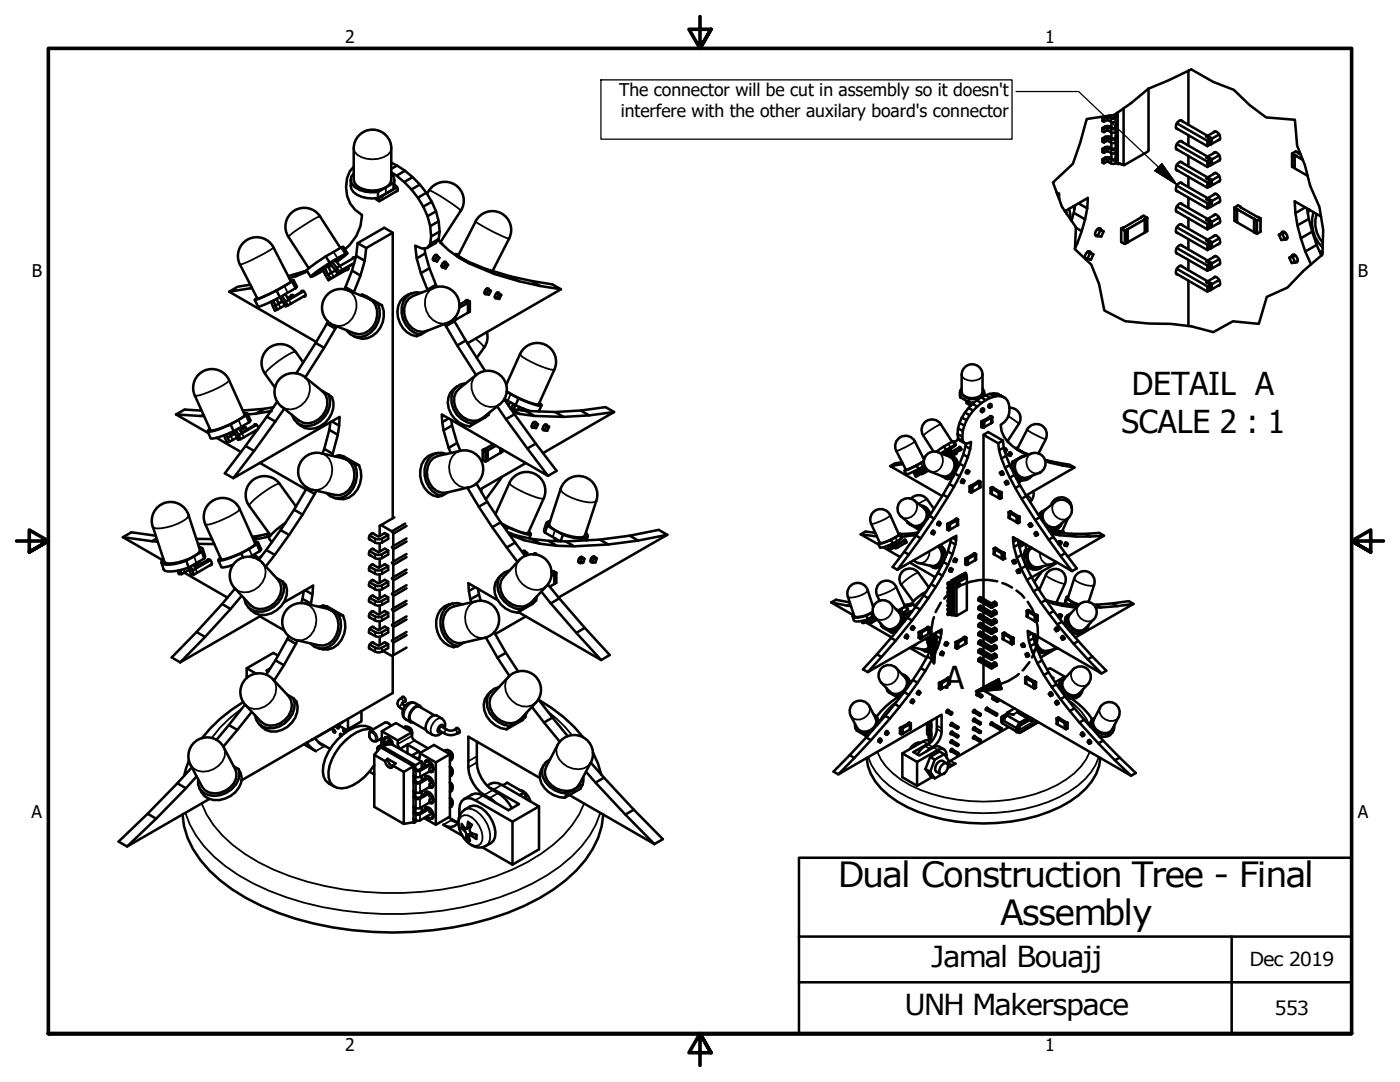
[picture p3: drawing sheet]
<svg xmlns="http://www.w3.org/2000/svg" width="279mm" height="216mm" viewBox="0 0 279 216" stroke-linecap="round" stroke-linejoin="round" font-family="sans-serif">
<defs><g id="words">
<g font-size="6.9">
<text x="167.2" y="176.9">Dual Construction Tree - Final</text>
<text x="199.6" y="184.6">Assembly</text>
</g>
<g font-size="6.3">
<text x="225.9" y="78.9">DETAIL A</text>
<text x="223.8" y="86.4">SCALE 2 : 1</text>
<text x="188.7" y="137.5">A</text>
</g>
<g font-size="5.8">
<text x="185.8" y="192.9">Jamal Bouajj</text>
<text x="180.5" y="202.5">UNH Makerspace</text>
</g>
<g font-size="3.9">
<text x="249.4" y="192.8">Dec 2019</text>
<text x="254.4" y="202.6">553</text>
</g>
<g font-size="3.5">
<text x="68.9" y="8.6">2</text>
<text x="208.6" y="8.6">1</text>
<text x="123.6" y="19.2">The connector will be cut in assembly so it doesn't</text>
<text x="123.9" y="23.4">interfere with the other auxilary board's connector</text>
<text x="6.3" y="55.2">B</text>
<text x="271" y="55.2">B</text>
<text x="6.3" y="163.2">A</text>
<text x="271" y="163.2">A</text>
<text x="68.9" y="209.8">2</text>
<text x="208.6" y="209.8">1</text>
</g>
</g></defs>
<!-- layer: Visible Narrow (ANSI) -->
<g fill="none" stroke="#000" stroke-width=".36">
<path d="M70.6 29.6a2.7 2.7 0 0 0 2.6 2.1 5.6 5.6 0 0 0 4.2-.8l.5-.6 .2-.7M76.3 39.1v.7M77 37.4v1.2M85.6 38a27.4 27.4 0 0 1 6.3 4.1M210.9 38.5l.3 .2-.2 .1M211.3 38.8v.8M220.9 23.3v.7M220.9 25.4v.7M220.9 27.5v.6M220.9 29.5v.7M220.9 31.6v.7M221.1 23.3v.7"/>
<path d="M221.1 25.4v.7M221.1 27.5v.6M221.1 29.5v.7M221.1 31.6v.7M221.7 23.6v.7M221.7 25.7v.7M221.7 27.8v.7M221.7 29.9v.6M221.7 31.9v.7M222.6 23.6v.7M222.6 25.7v.7M222.6 27.8v.7"/>
<path d="M222.6 29.9v.6M222.6 31.9v.7M223.1 23.4l-.2 .1M223.1 32.5l-.2 .1M223.1 32.4h-.2M223.1 31.7l-.2 .1M223.1 30.3h-.2M223.1 29.6l-.2 .1M223.1 28.2l-.2 .1M223.1 27.5l-.2 .1M223.1 26.1l-.2 .1M223.1 25.5h-.2"/>
<path d="M223.1 24.1h-.2M223.2 32.6v.2M257.9 30.7v2.6M258.3 30.9v2.6M259.1 30.6l-.5-.3-.6 .3 1.9 1.2M54.6 49.4a27.1 27.1 0 0 1-6.7 3.4M56.7 57.1l.7 1.3M57.7 59.8l.4 .8M63.9 43.2a27 27 0 0 0-6.3 4.1M66.1 52.9l-.6 .4M66.1 54.4l.5 .8-.4 .3M66.6 50.3l.8 1.2"/>
<path d="M67.1 52.2a3.4 3.4 0 0 0 1.7-1.4 29.8 29.8 0 0 0-6.3 4.1 3.5 3.5 0 0 0 2-.9M67.8 53.1l.5 .7-.4 .3M69.4 57.9a3.7 3.7 0 0 1 .9 5.6 3.1 3.1 0 0 1-3.6 1.4M73.9 59.7l.8 .3M86.6 57.4a3.3 3.3 0 0 0-1.5 4.6 3.6 3.6 0 0 0 4.2 2.4M92.8 51.9h.1M94.9 44.2a25.8 25.8 0 0 0 6.7 3.4M223.8 45.7v2.6M224.4 46v2.7M224.6 46v2.7M225 45.8v2.6M227.7 43.4l.5-.3 .7 .4-4.4 2.5-.6-.4 .4-.2"/>
<path d="M228.5 43.8v2.6M228.9 43.5v2.6M246.4 41.5v2.6M246.8 41.7v2.6M247.6 41.4l-.5-.3-.6 .3 4.3 2.5 .7-.3-.5-.3M250.4 43.8v2.6M250.8 44v2.6M250.9 44v2.6M251.5 43.6v2.6M45.7 75.9a10 10 0 0 1-4.3 2.4 4.5 4.5 0 0 1-2.5 .6M55.6 60.6l.4 .8M59 70.2a10.1 10.1 0 0 0-4.3 2.5 4.3 4.3 0 0 0-1.8 1.9"/>
<path d="M60.9 75.3a3.7 3.7 0 0 1-.8 5.6 3.1 3.1 0 0 1-3.9 .2M90.8 63.4v.5M92.9 60.1l.3-.2 .5 .3-2 1.2M93.5 60.4v2M93.7 60.2v2M94.9 67.6a4 4 0 0 1 1.7 1.8M95.1 74.8a3.7 3.7 0 0 0 .8 5.7 3.2 3.2 0 0 0 3.8 .2M101.9 78.6l-.6 1.4M103.8 70.7a10 10 0 0 0 4.3 2.4 4.6 4.6 0 0 0 2.5 .6M191.9 74.8a1.86 1.86 0 0 0 2.1 1.2 1.87 1.87 0 0 0 2.1-1.2M192.5 79.1v.7M46.1 87l.3 .8"/>
<path d="M47.6 83.8l.6 1.4M48.3 86.5l.4 .8M55.8 96.6a4 4 0 0 0-2.4 1.1l-1.9 1.3a4.4 4.4 0 0 0-1.8 1.9M64.1 90.4a3.3 3.3 0 0 1 2.1 4.4 3.5 3.5 0 0 1-3.8 2.9M69.2 91.7l.9 .2M91.8 90a3.7 3.7 0 0 0-1.7 5.4 3.1 3.1 0 0 0 3.4 1.9M96 83.7l-.7 .5M96.4 89.8v2M96.8 90.1v2M96.9 90.1v2M97.2 89.9v2M98.9 88.9l-2 1.2-.5-.3 .4-.2"/>
<path d="M99.7 95.4l.1 .4M99.9 89.5v.9M100.2 89.7v.5M101.7 96.4a9.6 9.6 0 0 0 4.2 2.4 4.5 4.5 0 0 0 2.6 .7M111.9 97.6a2.86 2.86 0 0 0 2.1 1.7 8.8 8.8 0 0 0 4.7 .8l.3-.2M182.5 99.9a2.12 2.12 0 0 1 0 2.7 2.12 2.12 0 0 1-2.6 .5M182.6 88.1a13.9 13.9 0 0 1-3.7 1.9M183.2 94.3l.2 .5M183.8 92.4l.4 .7M184.3 93.9l.2 .4M185 99.7l-1.7 .8M187.2 90.2a2.13 2.13 0 0 1 .8 2.6 2.13 2.13 0 0 1-2.3 1.3"/>
<path d="M187.7 84.6l-1.8 1.1-1.6 1.2M189 90.1l-.3 .2M189.3 88.6l.4 .7M189.6 89.7l.9-.8-2.7 1.6M189.9 90.1l.3 .5-.2 .1M193.3 80.2v.4M193.5 97v1.1M193.8 96.9l-.3 .1 .3 .2 .2-.1M193.8 97.2v1.1M194 97.1v1.1M195.2 96.1l.2-.1 .2 .1-1.6 1M195.5 96.2v1.1"/>
<path d="M195.7 96.2v1M195.9 84.1v1.1M196.1 84.3v1.1M196.2 84.3v1.1M196.4 84.2v1.1M197.5 83.2l.2-.1 .3 .1-1.8 1.1-.3-.2 .2-.1M197.7 97.4v1.1M197.8 83.3v1.1M197.9 97.5v1.1M198 83.2v1.1M198.2 97.3l-.2-.1-.2 .2 1.8 1 .2-.1-.2-.2M199.4 98.3v1.1"/>
<path d="M199.5 98.4v1.1M199.6 98.4v1.1M199.9 98.3v1.1M201.2 83l2.1 1.6M203.3 91.5l-.4 .2M203.6 95.8v.3M203.8 90h.1M203.8 95.9h.1M205 98.7l.9 1.1M205 85.7l1.1 .8 2.6 1.2M205.8 90.5a2.14 2.14 0 0 0-.8 2.6 2.14 2.14 0 0 0 2.3 1.3M36.7 113.6l.2 .6"/>
<path d="M37.6 102.7l-.1 .4a9.2 9.2 0 0 1-6.7 2.2l-.3-.2M38.7 111l.5 1.4M39.1 113.5l.2 .8M47.8 101.6a10.3 10.3 0 0 1-4.2 2.5 4.2 4.2 0 0 1-2.6 .5M49.7 109.5l.6 1.4M52.3 112.3a3.4 3.4 0 0 1-.6 4.8 3.5 3.5 0 0 1-4.8 .3M74.9 107.5v.8M74.9 110.6v.8M74.9 113.7v.8M74.9 116.8v.8M74.9 119.9v.8M76.2 107.5v.8"/>
<path d="M76.2 110.6v.8M76.2 113.7v.8M76.2 116.8v.8M76.2 119.9v.8M95 120a3.7 3.7 0 0 0-1.7 5.4 3.2 3.2 0 0 0 3.4 1.9M103.6 111.8a3.7 3.7 0 0 0 1.6 5.4 3.1 3.1 0 0 0 3.9-.3M110.1 114.3l.4-.3 .4 .3-.8 .5M110.7 114.5v2M110.8 105.8l-.5 1.4M111 114.3v2M173.2 117.8a2.38 2.38 0 0 1-1.8 1.2 2.28 2.28 0 0 1-2.2 0M177.7 102.8a7.6 7.6 0 0 1-3.8 1.7"/>
<path d="M177.9 109l.2 .4M178.7 107.2l.3 .8M178.8 117.1a7.6 7.6 0 0 1-3.8 1.7M179.1 108.7l.2 .5M182 104.8l.4 .3M183.3 114.3a7.5 7.5 0 0 0-3.4 2.4M185.5 110a2.1 2.1 0 0 1-2.2 2.4M189 104.6v1.1M189.3 104.4l-.2 .2 .2 .1 .2-.1M189.3 104.7v1.1M189.4 104.7v1.1M189.5 116.3v.2"/>
<path d="M189.5 117.1v.3M189.5 118v.3M189.5 118.9v.2M189.5 119.7v.3M189.5 104.6v1.1M189.6 116.3v.2M189.6 117.1v.3M189.6 118v.3M189.6 118.9v.2M189.6 119.7v.3M189.8 116.4v.3M189.8 117.3v.2"/>
<path d="M189.8 118.1v.3M189.8 119v.3M189.8 119.9v.2M190.2 116.4v.3M190.2 117.3v.2M190.2 118.1v.3M190.2 119v.3M190.2 119.9v.2M190.4 116.2h.1M190.4 116.3h.1M190.4 117.2h.1M190.4 116.6h.1"/>
<path d="M190.4 118h.1M190.4 117.4v.1M190.4 118.9h.1M190.4 118.3h.1M190.4 119.7v.1M190.4 119.2h.1M190.5 116.1h.1M190.7 103.6l.2-.1 .3 .2-1.7 .9M191 103.8v1.1M191.2 103.7v1.1M192.4 114.6v.2M192.5 114.5v.1"/>
<path d="M192.5 114.9h.1M192.6 114.9v.1M192.6 111.5v1.1M192.7 114.8h.1M192.8 114.9v.2M192.9 111.7v1M193 111.7v1M193.1 111.5v1.1M194.3 110.5l.2-.1 .3 .2-1.9 1-.2-.1 .2-.1M194.6 110.7v1.1M194.8 110.6v1.1M198.3 109.5v1.1"/>
<path d="M198.5 109.6v1.1M198.8 109.4l-.2-.1-.2 .2 1.8 1 .2-.1-.2-.1M200 110.4v1.1M200.2 110.5v1.1M200.5 110.4v1.1M201.3 102.2v1.1M201.5 102.3v1.1M201.8 102.2l-.2-.1-.3 .1 1.9 1.1 .2-.2-.2-.1M203 103.2v1.1M203.1 103.3v1.1M203.2 103.3v1.1M203.5 103.1v1.1"/>
<path d="M205.9 109.3l-.5 .1M207.5 110.3a2.08 2.08 0 0 0 2.2 2.3M207.6 114.2l.1 .2M208.7 114.7a7.6 7.6 0 0 0 3.8 1.8M209.9 100.5l.1 .1M210.5 100.2a2.12 2.12 0 0 0 0 2.6 2.12 2.12 0 0 0 2.6 .6M213.8 120l-.2 .6M214.4 115.4a2.38 2.38 0 0 0 1.8 1.2 2.4 2.4 0 0 0 2.2 .1M54.5 135.6a3.4 3.4 0 0 1-.7 4.7 3.6 3.6 0 0 1-4.8 .4M60.9 120.4a3.7 3.7 0 0 1 1.7 5.5 3.2 3.2 0 0 1-3.4 1.8M66 121.7l.9 .2M74.9 123v.8"/>
<path d="M74.9 126.1v.8M74.9 129.2v.8M76.2 123v.8M76.2 126.1v.8M76.2 129.2v.8M79.9 139.4l.5 .3v.5M101.5 135.1a3.7 3.7 0 0 0 1.6 5.4 3.2 3.2 0 0 0 3.9-.3M105.4 120.7l-.6 .6M172.6 123.8l.2 .3M173.8 122.3l.2 .8M174 123.7l.1 .5M176.7 125.4l.4 .3"/>
<path d="M177.8 120.4a2.13 2.13 0 0 1-.4 2.7 2.13 2.13 0 0 1-2.7 .2M177.9 138.3l.4 .4M178.9 133.4a2.13 2.13 0 0 1-.4 2.6 2.13 2.13 0 0 1-2.6 .2M179.1 139.8a12.4 12.4 0 0 0-3.7 4.2M179.9 121.5l.3 .8M183.3 128.3l-.9 .7-.5 .1M183.4 126.2v1.1M183.4 120.1l-.4 .4-.1 .3M183.6 126.3v1.1M183.7 126.3v1.1M183.9 126.2v1.1M185 125.2l.2-.1 .3 .2-1.8 1-.3-.1 .2-.2"/>
<path d="M185.3 125.4v1.1M185.5 125.3v1.1M187.4 136.3v1.1M187.7 136.4v1.1M187.9 136.4v1M189.1 135.3l.2-.1 .2 .2-1.8 1-.3-.1 .2-.1M189.4 135.5v1.1M189.5 120.6v.3M189.5 121.4v.3M189.5 122.3v.3M189.5 135.4v1.1M189.6 120.6v.3"/>
<path d="M189.6 121.4v.3M189.6 122.3v.3M189.8 120.7v.3M189.8 121.6v.3M189.8 122.4v.3M190.2 120.7v.3M190.2 121.6v.3M190.2 122.4v.3M190.4 122.7h.1M190.4 122.6h.1M190.4 122.3v.1M190.4 121.8h.1"/>
<path d="M190.4 121.5h.1M190.4 120.9h.1M190.4 120.6h.1M190.4 120v.1M190.5 122.7v.1M190.7 128.2v1.1M190.9 128.3v1.1M191 128.3v1.1M191.2 128.2v1.1M192.3 127.2l.3-.1 .2 .2-1.8 1-.3-.1 .2-.2M192.7 127.4v1.1M192.8 127.3v1.1"/>
<path d="M198.1 139.2v.3M198.2 138.9v.3M199 139.4v.6M199.1 139.4v.6M200.1 126.4v1.1M200.3 126.5v1.1M200.6 126.4l-.2-.1-.2 .1 1.8 1 .2-.1-.2-.1M201.8 127.4v1.1M201.9 127.5v1.1M202 127.5v1.1M202.3 127.3v1.1M204.6 135.2v1.1"/>
<path d="M204.8 135.3v1.1M204.9 121.9v1.1M205.1 122v1.1M205.1 135.2l-.2-.1-.3 .1 1.9 1.1 .2-.2-.2-.1M205.4 121.9l-.2-.1-.3 .1 1.9 1.1 .2-.2-.2-.1M206.2 136.2v1.1M206.4 136.3v1.1M206.5 136.3v1.1M206.6 122.9v1.1M206.7 123v1.1M206.8 136.1v1.1M206.8 123v1.1"/>
<path d="M207.1 122.8v1.1M209.7 128.5l.9 .7 .5 .1M213 139.4a11.7 11.7 0 0 1 4.5 5.4M214.1 133.6a2.13 2.13 0 0 0 .4 2.7 2.13 2.13 0 0 0 2.6 .2M215.3 120.7a2.12 2.12 0 0 0 .3 2.7 2.12 2.12 0 0 0 2.7 .1M44.7 149.1a3 3 0 0 1-1.1 3.7 3.7 3.7 0 0 1-5.6-.2M48.2 141.4l-2.3 1.8-2 2-1.7 2.1M64.6 148.9l-1.6 1M73.7 146.4l.2-.3a1.27 1.27 0 0 1 1.1 1.5l-.3 .2h-.4l-.4-.4-.2-.6M73.9 145.9a1.43 1.43 0 0 1 1.4 1.7l-.2 .3M75.5 149.5v.2M75.8 149.1v.2"/>
<path d="M75.9 148.9l.1 .2M76.8 144.2h.4l.8 .7M80.4 140.5l-.5 .3-.1 .3 .1 .2M82.2 146.8l-2.8 1.7M82.5 153.5l.1 .1M82.5 156h.1M82.5 154.7l.1 .1M82.5 159.1l.1 .1M82.5 157.9h.1M82.6 152.8l-.1 .1M82.7 147.8l-1.4 .8M82.8 140.3a1.87 1.87 0 0 0-2 1.5l-.2 .7v.7l.4 .3"/>
<path d="M83 153.8v1.2M83 156.3v1.8M83 159.4v1.8M83.8 151l-.6 .3M83.8 153.8v1.2M83.8 156.3v1.8M83.8 159.4v1.8M88.2 143.4a1.87 1.87 0 0 0-2.1 1.4l-.2 .8 .1 .6 .3 .4M88.6 145.2v-.4l-.3-.3a1.14 1.14 0 0 0-.9 1.7h.3l.4-.2M89.2 145.6l-.4 .3-.1 .3 .1 .2M90.7 145.6l.4 .3 .1 .3-.1 .2M95.2 152.1l-1.7 1"/>
<path d="M95.2 150.9l-1.7 1M96.4 158.8l-1.6 .9M98.3 157.6l-1.7 1M99.4 158.3l-1.7 .9M100.1 156.6l-1.5 .9M103.3 144l-.6 .6M109.3 142l3.5 3 1.4 1.7M111.3 148.7a3.1 3.1 0 0 0 1 3.6 4.2 4.2 0 0 0 5 .6l.6-.7M114.7 157.4l-.4 .9M171.6 145.8l.2 .5M173.3 151.1a14.2 14.2 0 0 0 7.9 8 37.3 37.3 0 0 0 30.1 0 14.2 14.2 0 0 0 8-8M173.5 140.9a2.16 2.16 0 0 1-1.1 2.4 2.16 2.16 0 0 1-2.6-.4"/>
<path d="M175.1 150a12.6 12.6 0 0 0 6.5 6.7 34.2 34.2 0 0 0 29.3 0 13.7 13.7 0 0 0 6.6-6.7M179.6 145.3v1.1M179.9 145.4v1.1M180.1 145.3v1.1M181.3 144.3l.2-.1 .2 .2-1.8 1-.3-.1 .3-.2M181.6 144.5v1.1M181.8 144.4v1.1M183.7 148.2l-.9 .4-.5 .4M184.2 148l.9 .5M184.6 148.9l1 .5M185.2 148.5l.9 .6M185.5 144v.3"/>
<path d="M185.5 145v1M185.5 146.7v.7M185.6 144.8v.1M185.6 146.5v.1M186.3 149.1l.9 .5M187 145.5l.9 .5M187 144.8l.9 .5M189.8 151.9l.9 .5M199.9 143.1h.1M200.1 143.3l-.2 .1M200.2 143.3l-.2 .1M200.2 143.8l.1-.1 2.6 1.5"/>
<path d="M200.3 143.9l2.5 1.5v.5l-2.9-1.7M200.9 142.8l2.5 1.5M201 142.7l2.5 1.4 1.9-1M202.9 145.9h-.1M202.9 145.6h.2M202.9 145.5v.5M202.9 146h.2M202.9 145.7h.2M203 145.2l-.2 .1M203 145.3l-.1 .1M203.3 145.8l-.1 .2M203.3 145.1l.2 .1-.4 .3"/>
<path d="M203.4 141.9l-1.2 .7M203.5 144.2v.1M203.5 146.1l-.1 .1M203.6 144.2v.1M203.6 146.2h-.1M203.8 144.1v.2M203.8 144.1l.1 .2M203.9 144.6v-.2l-.1 .3M204.3 144.4v-.2l-.2 .2M204.7 144.1v-.1l-.2 .2M205 143.9v-.1l-.1 .2M205.2 143.3l.1 .2"/>
<path d="M205.3 143.2l.1 .2M205.4 143.7v-.1l-.1 .2M205.5 143.1l-1.8 1.1M206.1 143.5l.2 .1-.4 .2-.2-.1M206.7 143.8l-3.6 2v.2M207 144l-3.6 2M207.1 144.1l-.1 .1M210.9 143.4v1M211.1 143.4v1.1M211.4 143.3l-.2-.1-.3 .1 1.8 1.1 .3-.2-.2-.1M212.5 144.3v1.1M212.7 144.4v1.1"/>
<path d="M212.8 144.4v1.1M213 144.3v1.1M219.5 141.2a2.2 2.2 0 0 0 .9 2.3 2.2 2.2 0 0 0 2.4 .1l.4-.5M37 162.2a20.7 20.7 0 0 0 8 10.6 50.3 50.3 0 0 0 23.3 8.9 68.2 68.2 0 0 0 34.8-3.9 31.8 31.8 0 0 0 14.6-11.1l1.2-2.2 .9-2.3M40.2 160.3a20.7 20.7 0 0 0 8.7 10.1 50.4 50.4 0 0 0 23.6 7.5 61.6 61.6 0 0 0 29.7-4.4 27.9 27.9 0 0 0 13.4-11l1-2.2M82.5 164.1l.1 .1M82.5 163.4l.1 .1M82.5 162.2l.1 .1M82.5 161h.1M83 162.5v1.2M83.8 162.5v1.2M90.1 163.7l-1.6 .9"/>
<path d="M92.1 162.9a2.23 2.23 0 0 1 2.9 1 4.9 4.9 0 0 1 1.3 3.7l-.3 .7a1.81 1.81 0 0 1-2.8-.3 4.9 4.9 0 0 1-1.5-4.6zM92.1 164.4l-.1 .8M92.3 164.7v.5M92.8 161.5a2.82 2.82 0 0 1 3.1 1.1 5.3 5.3 0 0 1 1.6 5.7l-.5 .5M93 167.3l.8 .5M93.2 167l.5 .4M93.4 164l.8 .5M93.4 165.2l-.7 .6M94 166.2l-.9 .4M94.1 164.6l-.8 .5M94.7 166.5l-.6 .3M95.1 166.6v.8"/>
</g>
<!-- layer: Visible (ANSI) -->
<g fill="none" stroke="#000" stroke-width=".51">
<path d="M229.2 17.7v12.3l-.1 .2-4.8 2.8-.1-.1v-11.3M237.2 14.1v10.8M70 35.9a2.69 2.69 0 0 0 2.2 3.4l1 .2h2.2M70.6 33.3a5.8 5.8 0 0 0-1.3 5.8l.6 1.5 1 1.3 1.4 1a9.1 9.1 0 0 1-3.5 6.9M70.6 34.6a1.69 1.69 0 0 0 .3 2.8 6.4 6.4 0 0 0 4.5 .9M71.7 27a3.7 3.7 0 0 1 4.1-.8 3.7 3.7 0 0 1 2.3 3.4v6.3a2.64 2.64 0 0 1-2.6 2 5.6 5.6 0 0 1-4.2-.8l-.5-.6-.2-.6v-6.3a3.7 3.7 0 0 1 1.1-2.6zM75.4 38.3v1.2M76.3 39.1l-.6 .3v.8l-.6-.4v-.2M76.3 39v.1M78.1 32.5a17.4 17.4 0 0 1 9.4 11.7l.2 2-.2 1.5-.5 .8-1.8 1M78.1 34.4a17.4 17.4 0 0 1 7.8 10.7l.1 2.1-.1 1.5-.7 .8-1 .1-1.3-.6a25.5 25.5 0 0 0 2.5 8.9M78.1 34.6l.4 .6 .2 .7-.2 .6"/>
<path d="M78.5 37.7l-3.1 1.8M78.5 36.5v1.2M78.5 36.5l-3.1 1.8M78.7 36.9a.94 .94 0 0 1 .7 1.2l-.3 .1M78.7 35.9l-.2 1.8M78.7 36.9v.1M79.2 33l-1.1 .7M79.3 37.4l-3 1.7M79.4 38l-3.7 2.2M80.8 34.1l-1.7 1M82.4 35.3l-1.7 1M83.8 36.8l-1.7 1"/>
<path d="M85.1 38.5l-1.7 1M85.6 38l-.4 .7M85.7 38a3.8 3.8 0 0 1 5.1-1.1 3.8 3.8 0 0 1 1.2 5.2l-4.1 6.2M210.9 38.4l.4 .3 .1 1M211.3 38.8l-.2 .1M220 29.7v.7l.3 .1 .7-.3a1.62 1.62 0 0 0 1.9 .1v1.5l-.2-.2-.5 .2a1.66 1.66 0 0 0-2.2 0l.3 .1 .7-.3a1.66 1.66 0 0 0 1.9 .2M220 27.6v.7l.3 .1 .7-.3a1.62 1.62 0 0 0 1.9 .2v1.4l-.2-.2-.5 .2a1.66 1.66 0 0 0-2.2 0l.3 .1 .7-.3a1.66 1.66 0 0 0 1.9 .2M220 25.5v.7l.3 .2 .7-.4a1.62 1.62 0 0 0 1.9 .2v1.4l-.2-.2-.5 .3a1.66 1.66 0 0 0-2.2-.1l.3 .2 .7-.4a1.66 1.66 0 0 0 1.9 .2M220 23.5v.6l.3 .2 .7-.4a1.62 1.62 0 0 0 1.9 .2v1.4l-.2-.1-.5 .2a1.66 1.66 0 0 0-2.2-.1l.3 .2 .7-.4a1.66 1.66 0 0 0 1.9 .2M220 31.8v.6l.3 .2 .7-.4a1.62 1.62 0 0 0 1.9 .2v.2M220.3 23.6v.7M220.3 25.7v.7"/>
<path d="M220.3 27.8v.6M220.3 29.8v.7M220.3 31.9v.7M220.4 23.2l-.4 .3 .3 .1 .7-.3a1.71 1.71 0 0 0 1.9 .2M221.3 23.1l.9 .4 .5-.2M221.8 23v.4M221.8 24.3v1.1M221.8 26.4v1.1M221.8 28.5v1.1M221.8 30.6v1.1M222.7 22.7v.6l.2 .2M222.7 24.3v1.1"/>
<path d="M222.7 26.4v1M222.7 28.4v1.1M222.7 30.5v1.1M222.8 32.5l.4 .3 .2-.1M222.9 22.5v1M223.1 22.5v10l1.1 .4M223.1 32.5l1.2 .5M234.7 38l6.3 3.6v-1l.4 .2 .5-.2v-.4M234.7 29.7l6.3 3.6M234.8 28.7l6.2 3.6v1M234.8 24.6l6.6 3.8M234.8 32.9l6.6 3.8"/>
<path d="M235.6 24l6.3 3.6-.9 .5v1.1l-6.3-3.7M235.6 32.3l6.3 3.6-.9 .5v1.1l-6.3-3.7M235.6 36.4l6.3 3.6-.9 .6-6.2-3.6M235.6 28.1l6.3 3.7-.9 .5 .4 .2v.5M236 32.5l-.2-.2a1.21 1.21 0 0 0-1 1.7l.3 .1M236 36.7l-.2-.3a1.21 1.21 0 0 0-1 1.7l.3 .1M236 28.4l-.2-.3a1.21 1.21 0 0 0-1 1.7l.3 .1M236 24.2l-.2-.2a1.21 1.21 0 0 0-1 1.7l.3 .1M237.2 27v2M237.2 31.1v2.1M237.2 35.3v2M237.2 39.4v2.1"/>
<path d="M241.5 27.9h.1M241.5 32h.1M241.5 36.1l.1 .1M241.5 28.8l.1 .1M241.5 37.1h.1M241.6 32.9l-.1 .1M241.6 28.8v.1M241.6 37.1h.1M241.9 27.7v.4l-.5 .3v.5l-.4 .3M241.9 28.1v.5l-.5 .3M241.9 36v.4l-.5 .3v.5l-.4 .3M241.9 36.4v.5l-.5 .3"/>
<path d="M241.9 31.9v.9l-.9 .5M241.9 32.3l-.5 .2M242.1 34.7l.3-.2a1.21 1.21 0 0 1 1 1.7l-.3 .1M242.1 38.9l.3-.2a1.21 1.21 0 0 1 1 1.7h-.3M242.1 30.6l.3-.2a1.21 1.21 0 0 1 1 1.7l-.3 .1M242.1 26.4l.3-.2a1.21 1.21 0 0 1 1 1.7l-.3 .1M242.6 26.2l-1.9 1.1 .9 .5 1.7-1M242.6 34.5l-1.9 1.1 .9 .5 1.7-1M242.6 30.4l-1.9 1 .9 .6 1.7-1M242.6 38.7l-1.9 1 .9 .6 1.7-1M243.5 27.8l-1.9 1.1M243.5 36.1l-1.9 1"/>
<path d="M243.5 31.9l-1.9 1.1M257.9 30.6v2.7l.5 .2M259.6 30.9l-1.1-.7-.6 .4 .5 .4M260 31.9l-1.6-.9v2.6l2.6 1.5M45.7 58.2l17.4 10M50 56.8l-2.6 .4-1.7 1 4.2-.7 .3-.2M50.3 57.4l-.4 .1M54.6 49.4l3.5 6.8a26.8 26.8 0 0 1-6.7 3.4l-3.5-6.8a3.8 3.8 0 0 1 1.6-5.1 3.8 3.8 0 0 1 5.1 1.7M54.6 60l.8 1.8-.5 .2-.8-1.8M55.2 58l-3 1.4-1.4 .5 .5-.5M55.2 58l.7 1.3M55.2 59.6l.4 1-.7 .4"/>
<path d="M55.8 59.3l1.1 1.9 .5-.2-.4-.8M55.9 59.3l-4.2 1.9h-.2l-.7-1.3M56.3 59.1l.7 1.1 .7-.4M56.9 58.7l.8 1.1M58 56l.6-.1-.3 .3M58.3 56.2l.7 1.3M58.3 56.2l-3.1 1.8M58.5 58.9l-1.1 .6M58.5 58.9l-1 .6M58.6 55.9l.7 1.3-.3 .3M58.7 59.1l-.3-.3-.3 .1-.1 .2M59 57.5l-3.1 1.8"/>
<path d="M60 58.3l.2-.2a.81 .81 0 0 1 .8 .9l-.2 .2h-.3M60.5 58.1l-2.9 1.7M60.6 58.1l-2.9 1.7M60.7 54.2l-1.7 .9M61 58.9l-3.6 2.1M61.2 54l-3.7 1.1M61.3 54.2l-3.6 1.3M63.9 43.2l4 6.3M63.9 43.2a3.8 3.8 0 0 0-5.2-1.1 3.8 3.8 0 0 0-1.1 5.2l4 6.2M64.8 53.5l1.2 2.1-.4 .3M65 51.2l-3.7 2.6-.1 .2 .8 1.2M65 51.2l.8 1.2"/>
<path d="M65.3 58.8a3.8 3.8 0 0 1 4.1-.9l4.1 1.6a3.4 3.4 0 0 1 1.5 4.7 3.6 3.6 0 0 1-4.2 2.3l-4.2-1.6a3.8 3.8 0 0 1-1.3-6.1zM65.5 54.8l.6-.4-.6-1.3-1.1 .7 1.2 2.1M65.8 52.4l-2.8 1.9-1 1 2.5-1.3M66.1 53l-.5 .3M66.3 52.3l.9 1.1 .6-.3M66.9 54l-.8 .4M67.8 53.1l-.9-1.1-1 .6 1.4 1.9 .4-.3-.5-.8M68.1 49.4l.4-.1 .8 1.2M68.1 49.4l.8 1.2M68.1 49.4l-3.1 1.8M68.7 57.7a25.8 25.8 0 0 0 2.7-9.2l5.3-3.1 1.7 1v57M68.9 50.6h.4l-2.1 1.7"/>
<path d="M68.9 50.6l-3.1 1.8M68.9 57.3l1.7 1M69.5 53.3l.1 .4-.2 .2h-.3M69.6 53.6l-4 2.3M69.6 53.5l-3.6 2.1M70.3 54l1.6 1M70.7 52.6l-3.4 1.9M70.7 52.5l-3 1.7M70.8 51.4l-3 1.7M71 51.5l-.3-.2-.3 .1-.1 .2M71.1 51.1l1.7 .9M71.4 48.5l1.7 1"/>
<path d="M72.3 58.8l.8 .3 3.1 1.8M72.3 58.8l-.4 .1M72.3 58.8l3.1 1.8M78.4 46.4l-5.3 3.1a26.8 26.8 0 0 1-2.5 8.9M81.6 59.6l.8-.5 4.2-1.7a3.8 3.8 0 0 1 4.8 2.2 3.8 3.8 0 0 1-2.1 4.8l-4.1 1.6a3.4 3.4 0 0 1-4.3-2.3 3.8 3.8 0 0 1 .7-4.1zM82.2 58.5a3.8 3.8 0 0 0-2.8 4.8 4.7 4.7 0 0 0 3.7 3.8l.8-.3M84.1 58.4a3.4 3.4 0 0 0-3.9 4.1 4.8 4.8 0 0 0 3.7 4.3M84.7 49.5a28.1 28.1 0 0 0 2.5 7.8M84.9 50.6l-1.7 1M85.7 53.5l-1.7 1M86.2 40.3l-1.7 .9M86.8 51.9l.4 .3"/>
<path d="M86.9 50.9l.8 .5-.5 .8-.8-.5M87 56.8l-1.7 1M87 42.2l-1.7 .9M87.3 51.1l-.5 .8-.4-.3M87.4 51.2l-.2-.3a.79 .79 0 0 0-.8 .9l.2 .2h.3M87.5 47.8a17.3 17.3 0 0 0 6.3 4.8 61.7 61.7 0 0 0 18.2 5.1l-18.7 10.8M87.5 44.2l-1.6 .9M87.5 47.7l-1.6 1M87.7 46.2l-1.7 1M87.8 48.3l.5 .5M88.1 53l.8 .6-.8-.5M88.6 52.3l.8 .5-.5 .8"/>
<path d="M89 52.5l-.5 .8M89.1 52.6l-.1-.3a.81 .81 0 0 0-.9 .9l.2 .2h.3M90.9 50.7l-.1 .2M91.2 51l1.9 1.1-1.6-1.1 3.4-6.8a3.8 3.8 0 0 1 5.1-1.7 3.8 3.8 0 0 1 1.6 5.1l-3.3 6.5M91.2 51l-.1 .1M91.4 51.2a54.8 54.8 0 0 0 18.8 5.5l1.8 1M91.5 50.8l-.6-.1 .3 .3M92.1 51.7l1.7 .9M97 53.7l1.7 1M97.2 57.6l.8 .5-.9-.5M97.5 57.9l-.4 .8-.4-.3M97.6 57.8l-.1-.2h-.3l-.5 .6v.3l.2 .2h.3"/>
<path d="M98 58.1l-.4 .7-.5-.1M99.2 58.4l.8 .5-.9-.5M99.5 58.7l-.4 .8M99.7 58.7l-.1-.3a.75 .75 0 0 0-.7 .4 .75 .75 0 0 0 0 .8l.3-.1M100 58.9l-.4 .8-.9-.5M101.9 55.1l1.6 1M106.1 56.1l1.7 1M212.5 42.1l4.6-2.6a25.1 25.1 0 0 1-2.6 10M212.7 42l.2 .7M213.4 41.7l.3 2.1M214.2 41.2l.2 .5M214.3 42.5l2.3 1.3"/>
<path d="M214.6 41l-.8 3M214.6 48.3l.4 .3M214.7 45.4l1.2 .7M215.2 40.6l1.8 1M217 50.3l1.2 .5M217.2 50.2l1 .6-.5 1-.7-.1M217.5 50.6l-.5 1.1-.5-.3M217.7 50.5l-.1-.3a1.01 1.01 0 0 0-1 .5 1.01 1.01 0 0 0 .1 1h.4M218.5 46.8l.6 .3M219 45.7l.6 .3M219.2 45.6l1.1 .6M219.6 46l.7 .2-.5 1-.7-.1z"/>
<path d="M219.8 45.9l-.2-.3a1 1 0 0 0-.9 .5 1 1 0 0 0 .1 1h.3M223.8 45.7l.6 .3 .6-.2v2.6M225 45.8v2.6M228.5 46.4l-3.5 1.9M228.5 43.8v2.6M228.9 43.5l-3.9 2.3M228.9 46.1l-.4 .3M229 46.1l-.1-2.7-.7-.3-4.4 2.5v2.7l.6 .4 .6-.3M229 46.1h-.1M234.7 46.3l6.3 3.6M234.7 42.1l6.3 3.7M234.8 45.3l6.2 3.6v1"/>
<path d="M234.8 41.2l6.2 3.5v1.1M234.8 53.6l6.6 3.8M234.8 49.5l6.6 3.8M235.6 53l6.3 3.6-.9 .6v1l-6.3-3.6M235.6 48.9l6.3 3.6-.9 .5v1l-6.3-3.6M235.6 44.7l6.3 3.6-.9 .6 .4 .2v.5M235.6 40.6l6.3 3.6-.9 .5 .4 .3v.5M236 53.3l-.2-.3a1.21 1.21 0 0 0-1 1.7l.3 .1M236 40.8l-.2-.2a1.21 1.21 0 0 0-1 1.7l.3 .1M236 45l-.2-.3a1.21 1.21 0 0 0-1 1.7l.3 .1M236 49.1l-.2-.2a1.21 1.21 0 0 0-1 1.7l.3 .1M237.2 43.6v2"/>
<path d="M237.2 47.7v2.1M237.2 51.9v2M237.2 56v9M241.4 40.8v.5M241.5 40.3h.1M241.5 44.4l.1 .1M241.5 48.6h.1M241.5 52.7l.1 .1M241.5 56.9h.1M241.5 57.9h.1M241.5 53.7h.1M241.5 41.3h.1"/>
<path d="M241.6 49.5l-.1 .1M241.6 45.4h-.1M241.6 41.2v.1M241.6 53.7h.1M241.6 57.8v.1M241.9 56.8v.4l-.5 .2v.5l-.4 .3M241.9 57.2v.5l-.5 .2M241.9 52.6v.4l-.5 .3v.5l-.4 .2M241.9 53v.5l-.5 .3M241.9 48.5v.9l-.9 .5M241.9 44.3v.9l-.9 .6M241.9 40.6v.5l-.9 .5"/>
<path d="M241.9 48.9l-.5 .2M241.9 44.7l-.5 .3M242.1 47.2l.3-.3a1.21 1.21 0 0 1 1 1.8h-.3M242.1 43l.3-.2a1.21 1.21 0 0 1 1 1.7l-.3 .1M242.1 55.5l.3-.3a1.21 1.21 0 0 1 1 1.8h-.3M242.1 51.3l.3-.2a1.21 1.21 0 0 1 1 1.7l-.3 .1M242.6 55.2l-1.9 1.1 .9 .6 1.7-1M242.6 51.1l-1.9 1.1 .9 .5 1.7-1M242.6 46.9l-1.9 1.1 .9 .6 1.7-1M242.6 42.8l-1.9 1.1 .9 .5 1.7-1M243.5 56.8l-1.9 1.1M243.5 52.6l-1.9 1.1"/>
<path d="M243.5 48.5l-1.9 1.1M243.5 44.4l-1.9 1M243.5 40.2l-1.9 1.1M246.4 41.4v2.6l.5 .3M246.9 41.8l3.9 2.2 .7-.4M247.6 41.3v.1M250.3 43.7v2.6M250.3 43.7v2.6l.6 .3 .7-.4-.1-2.7-4.3-2.5-.8 .4 .6 .3-.1 2.7 3.4 1.9M255.2 46.8l.5 1.1 .7-.1M255.7 46.6l.1-.4a1 1 0 0 1 1 .6 1 1 0 0 1-.1 1h-.3M256.3 46.2l-1.1 .6 .7-.1M256.5 46.4l-.6 .3 .5 1.1 .5-.3"/>
<path d="M257.3 51.4l.7-.1 .5 1-.7 .2zM257.7 51.2l.2-.4a1.01 1.01 0 0 1 .9 .5 1.01 1.01 0 0 1 0 1.1h-.4M258.3 50.8l-1 .6M258.5 50.9l-.5 .4M259 52l-.5 .3M260.5 41.4l-2 1.1M260.8 41.6a34 34 0 0 0 2.9 9.4M261.2 43.7l-2.3 1.3M261.3 41.8h.1M261.3 41.8l-.3 .7M261.9 46.2l-2.3 1.3M262.1 42.3a7 7 0 0 0 1.9 7.1"/>
<path d="M262.7 42.7a6 6 0 0 0 1.3 5.7M262.8 48.9l-2.3 1.3M263.3 50l.6 .4M263.6 43.2l-5.2-3a29.6 29.6 0 0 0 3.2 12.5M45.7 75.9a3.8 3.8 0 0 0-4.9-1.9 3.8 3.8 0 0 0-1.9 4.9l3.1 6.9a4.2 4.2 0 0 0 2.6-.6l2.1-.9a4.5 4.5 0 0 0 2.1-1.5l-3.1-6.9M52.9 74.6l2 2.7M56.1 75.3a3.7 3.7 0 0 1 4.8 0l3.4 2.8a3.7 3.7 0 0 1-.7 5.6 3.2 3.2 0 0 1-3.9 .2l-3.5-2.8a3.8 3.8 0 0 1-.1-5.8zM56.3 60.1l-.7 .4M56.4 60.2l-.8 .4M56.8 60.9l-1.4 .9M60.5 72.3a6.4 6.4 0 0 0-3.2-3.4 3.8 3.8 0 0 0-4.3 1.2 3.8 3.8 0 0 0-.1 4.5M63 68.4l1.7 1"/>
<path d="M64.2 77.9l1.4 .8M65.2 64.6l1.7 1M65.5 64.2l-2.5 4.2-3.9 6.1M65.6 78.7a4.8 4.8 0 0 1-5.2 6.2l-.9-.4-.8-.7-.4-1M65.6 78.7l.7 .6a4.7 4.7 0 0 1-5.5 6.1l-1.5-1M67.2 65.1l-2.5 4.3-3.8 5.9M75.4 60.6a4.9 4.9 0 0 1-3.5 6.7l-1.1-.1-.9-.5-.8-.8M75.4 60.6l.8 .3M76.2 60.9a4.8 4.8 0 0 1-3.9 6.7l-1.7-.5M85.3 66l-1.4 .8M88.8 64.6l2.4 4.3 3.8 5.9M90.5 63.7l2.4 4.2 3.9 6.1"/>
<path d="M90.7 64.1l-1.7 1M90.8 63.9l-.2 .1M90.8 63.3v.6M91.2 77.1a3.8 3.8 0 0 0-1.2 5.5 4.9 4.9 0 0 0 3.7 2.5M91.6 77.6l3.5-2.8a3.8 3.8 0 0 1 5.2 .6 3.8 3.8 0 0 1-.6 5.3l-3.4 2.7a3.7 3.7 0 0 1-5.4-2 3.2 3.2 0 0 1 .7-3.8zM91.7 60.8l1.5-.9 .5 .3 .1 1.9M92.9 67.9l-1.7 1M93 76.5a3.1 3.1 0 0 0-2.9 3.9 5 5 0 0 0 4.3 4.2M93.4 60.4v2l-2.6 1.4M93.7 60.2l-2 1.2M93.7 62.2l-.3 .2M93.8 62.1l-.1 .1"/>
<path d="M97.2 66.2a3.8 3.8 0 0 1-.6 3.2l-1.5 2M100.6 79.7l6.3 8.8 4.2 5.5-1.7 1M100.7 79.6l2.2 1.3M101 76.8l2.8-6.2a3.8 3.8 0 0 1 5-1.8 3.8 3.8 0 0 1 1.8 4.9l-3.1 6.9a10.2 10.2 0 0 1-4.8-1.6l-1.6-.9M101.1 78.1l2.4 1.4M103.5 79.5l2.1 .9a3.9 3.9 0 0 0 2.5 .5l-.4-.6M103.5 79.5l-.6 1.4M191.6 78.3l.1 1M191.7 79.3l1.7 1M191.7 78.6v.7M191.7 78.6l1.7 1M191.9 77.5l-.2 .4v.7"/>
<path d="M192.5 73.3a2.08 2.08 0 0 1 2.3-.5 2.08 2.08 0 0 1 1.3 2v3.5a1.87 1.87 0 0 1-2.1 1.2 1.86 1.86 0 0 1-2.1-1.2v-3.5l.1-.6zM192.9 80l.4 .2M193.4 79.6v.7M194.9 79.9l1 .5M195.8 79.3l.9 .5M196.1 77.5l.3 .5a1.39 1.39 0 0 1-1.4 1.5l-1.6 .1M196.4 78.3v.7M196.7 78.9l.9 .5M197.5 78.6l1 .5M198.3 78.5l1 .5M199.1 78.6l.9 .5M200.6 79.4a3.7 3.7 0 0 0-4.8-.1 9.3 9.3 0 0 0-4.7 7.3l.1 .8 .3 .5 1 .5"/>
<path d="M35.1 82.7l5.6 .3M35.1 82.7l6.5 3.7M40.2 81.9l-3.4-.2-1.7 1M40.6 82.7l-.5 .3M43.2 87.4l4.9 2.8M45.2 86.7l.6 1.5-.5 .1-.6-1.5M45.9 86.4l.2 .6-.7 .4M46 84.7l-2.1 .9a3.9 3.9 0 0 1-2.5 .5l.5-.5M46 84.7l.6 1.3M46.6 86.1l.9 1.7 .5-.1-.4-.9M46.6 86l-2.1 1a3.9 3.9 0 0 1-2.5 .4l-.6-1.3M46.8 86.4l-.8 .4"/>
<path d="M46.9 86.5l-.8 .5M47 85.8l.6 1 .7-.3M47.3 87.3l-1.5 .9M47.7 85.4l.6 1.1M48.5 85.4l.1-.2h.2l.5 .5M48.7 82.5h.7l-.3 .4M48.9 85.2l-1 .6M49 89l1.7 1M49 85.3l-1.1 .6M49.1 82.9l.6 1.3M49.1 82.9l-3.1 1.8M49.4 82.5l.6 1.4-.3 .3"/>
<path d="M49.7 84.2l-3.1 1.8M50.7 84.9l.1-.2h.3l.5 .7M51.1 84.7l-2.9 1.6M51.2 85.8l.1 .1M51.2 84.8l-2.9 1.7M51.4 85.7l-3.4 2M51.9 92.4l9.2 5.3M52.7 81.6l-1.7 .9M53.3 83.1l1.6 1M54 82l-4.6 .7M54.5 81.3l-1.8 .3-4.2 .3M55.3 80.1l-6.3 8.9-4.1 5.4 1.7 1"/>
<path d="M56.7 81.6l-6 8.4-4.1 5.4 21.2-12.2a23.1 23.1 0 0 1-1.5 7.7M60.7 91.3a3.7 3.7 0 0 1 3.4-.9l4.4 1.1a3.7 3.7 0 0 1 1.7 5.4 3.2 3.2 0 0 1-3.4 1.9l-4.4-1a3.8 3.8 0 0 1-1.7-6.5zM61.1 97.6l1.7 1M61.3 97.3a99.3 99.3 0 0 1-9.7 14.4M63.1 97.9a97.6 97.6 0 0 1-10.1 15.1M64.7 89.6l1.7 1M65.7 85.8l1.7 1M66 84.2l-.3 1.6-1.4 4.7M66.2 84.1l1.5 .8M67.6 90.8l.9 .2 3.1 1.8M67.6 90.8l-.8 .3M67.6 90.8l3.2 1.8"/>
<path d="M70.8 92.6a4.9 4.9 0 0 1-2.9 6.8h-1l-1-.4-.8-.6M70.8 92.6l.8 .2M71.6 92.8a4.9 4.9 0 0 1-3 6.8l-1.9-.2M87.3 90.4a3.8 3.8 0 0 0-3.4 4.6 4.6 4.6 0 0 0 3.4 4.1l.9-.2M89.1 90.6a3.2 3.2 0 0 0-4.4 3.1 4.7 4.7 0 0 0 3.5 5.2M89.5 98.2l-1.3 .7M89.5 83.5l-1.2 .7M90 83.8l.2 1.1 1 3.5 .7 1.6M90.2 84.9l-1.7 1M91.2 88.4l-1.7 1M93.3 97.3a131.2 131.2 0 0 0 10 14.8M93.5 97.3l-4.4 1a3.7 3.7 0 0 1-3.9-4.2 3.1 3.1 0 0 1 2.2-3.1l4.4-1a3.8 3.8 0 0 1 4.5 2.8 3.8 3.8 0 0 1-2.8 4.5"/>
<path d="M94.4 84.6l-.7 .5M95.1 96.5a125.5 125.5 0 0 0 9.7 14.4M96.4 89.8l.4 .3 .5-.2v2M97.5 82.7l-.7 .6-3.1 1.8M97.5 82.7l-3.1 1.9M97.7 82.3l-.2 .4M98.4 88.6l-2 1.2-.1 2 .5 .3 .5-.2M99 88.9l-1.7 1v2M99.2 81.1l6 8.4 4.2 5.5-21.2-12.3a20.4 20.4 0 0 0 1.8 7.7M99.8 89.5v.9l-2.5 1.4M100.1 95.2l-3.2 4.5M100.2 90.2l-.4 .2"/>
<path d="M100.2 90.1v.1M100.2 89.7v.4M101.7 96.4a3.8 3.8 0 0 1 4.9-1.9 3.8 3.8 0 0 1 1.9 5l-3.1 6.9a9.1 9.1 0 0 1-4.4-1.4l-.9-.5 1.3 .7-.3 .7M101.7 96.4l-2.8 6.2M101.8 80.2l-.3 .7M102.4 82.3a43.8 43.8 0 0 0 15.2 .6l5-.7-14.2 8.2M102.5 80.6l-.6 1M102.7 82.7l-1.7 1M102.9 80.9l3 1.1M102.9 80.9l-.5 .8M103.4 81.8h.1M103.6 81.2l-.2 .6"/>
<path d="M104.3 81.5l-.2 .4M104.8 81.7l-.1 .3M104.9 92.4l-8.9 5.1 .1 .7M104.9 82l1.7 1M106.6 84.2l.8 .4-1-.3M106.8 84.5l-.3 .8-.4-.2M106.9 88.5l-1.7 1M107 84.5l-.1-.3h-.4l-.3 .4-.1 .4 .1 .3h.3M107.4 84.6l-.4 .8-.5-.1M108.1 80.9l-.6 1.2M108.8 84.7l.8 .5-.9-.4M109.1 85l-.4 .9"/>
<path d="M109.2 85l-.1-.3-.4 .1-.3 .3-.1 .5 .1 .3h.3M109.6 85.2l-.4 .8-.9-.4M110.8 82.2l1.7 1M111.9 97.6l-2.3 6.9a2.86 2.86 0 0 0 2.2 1.8 8.8 8.8 0 0 0 4.7 .8l.2-.2 2.3-7a3.8 3.8 0 0 0-2.4-4.7 3.8 3.8 0 0 0-4.7 2.4M115.9 81.9l1.7 1M122.6 82.2l-1.7-1a57.3 57.3 0 0 1-18.9 .4l1.7 1M178.9 90a2.08 2.08 0 0 1 .9-2.8 2.08 2.08 0 0 1 2.8 .9l1.8 3.6M178.9 90l1.9 3.8 1.9-.8 1.7-1M180 92.2l-1.4 .3-.9 .5M180.2 92.5l-.2 .1M180.2 92.6l-2.5 .4 10.3 6M181.8 99.5a2.08 2.08 0 0 1 3.2 .2l1.4 1.8"/>
<path d="M182.6 94l.4 1-.2 .1-.5-1M182.9 92.9l-2.4 1 .3-.2M182.9 92.9l.4 .7M182.9 93.8l.3 .5-.4 .3M183.3 93.6l.6 1 .3-.1-.3-.4M183.3 93.6l-2.4 1.1-.4-.8M183.5 93.5l.4 .6 .4-.2M183.6 94l-.5 .3M183.6 94.1l-.4 .2M183.8 94.5l-.8 .5M183.9 93.3l.4 .6M184.4 92l-1.5 .9"/>
<path d="M184.5 93.5l.1-.2 .2 .1-.6 .3M184.5 91.5h-.2M184.5 92.9l-1.2 .7M184.6 91.1l-.4 .2M184.7 93.4l-.5 .3M184.8 93.5l-.5 .4M184.9 93.6l-.6 .3M185.3 93.9l-1.1 .6M187.2 90.2a2.08 2.08 0 0 0-2.7 1.2 2.08 2.08 0 0 0 1.2 2.7l2.3 .9a2.13 2.13 0 0 0 2.3-1.3 2.13 2.13 0 0 0-.8-2.6l-2.3-.9M187.9 95l.8 .4M188 90.6l.6-.4 .3 .5M188 90.6h.1"/>
<path d="M188.2 98.7l.9 .5M188.3 90.4l.1 .3M188.4 89.1l-1.5 1M188.4 89.1l.4 .7M188.6 90.8a1.84 1.84 0 0 1 2.2 2.3 2.6 2.6 0 0 1-2.1 2.3M188.8 89.8l-1 .7M189 90.1l-.3 .2M189.1 89.7l.5 .6 .3-.2M189.4 96.6l1 .5M189.5 90.7h-.2M189.6 90.3l.3 .5-.2 .1M189.6 90.8a2.05 2.05 0 0 1 1.6 2.3"/>
<path d="M189.9 90.1l-.5-.6-.5 .4 .6 .9M190 88.2l-2.2-3.6a2.08 2.08 0 0 0-2.9-.6 2.08 2.08 0 0 0-.6 2.9l2 3.2M190.1 88.1l.2-.1 .5 .7M190.1 88.1l.5 .7M190.1 88.1l-1.7 1M190.1 95.2h.1M190.2 95.1l-1.1 .5-.4-.2M190.6 88.8l.2-.1-1.2 1M190.6 88.8l-1.8 1M190.6 94.5l.9 .5M190.9 90.3l-.1 .3h-.2M190.9 90.4l-.9 .6"/>
<path d="M190.9 90.4l-1 .6M191.1 86.6l.9 .5M191.2 85.5l1 .5M191.2 87.4l1 .6M191.2 92.8l.1 .1M191.3 87.5l-.8 .8M191.3 89.3l.2-.1 .2 .1 .2 .3-.1 .2h-.2M191.5 84.4l.9 .5M191.5 92.5l.9 .5M191.6 89.2l-1.7 .9M191.8 96.2l.2 .1M191.9 89.6l-2 1.2"/>
<path d="M191.9 89.7l-2.1 1.2M192 83.3l.9 .6M192 95.7l.2 .1-.2 .5M192 95.7l.5 .2-.3-.1M192.2 90.7l1 .5M192.3 95.8l-.1-.1-.4 .4v.2h.2M192.5 95.9l-.2 .5-.3-.1M192.6 82.3l.9 .6M192.7 89l.9 .6M192.8 88.5a18 18 0 0 1-2.2 6 131 131 0 0 1-12.5 18.6l1 .6M192.9 80v.4l.9 .5M193 93.8l.2 .2-.2 .4-.3-.1"/>
<path d="M193 93.8l.5 .3M193.2 94l.3 .1-.3 .4-.2-.1M193.3 80.2h.1M193.3 80.2l.7 .5M193.3 94l-.2-.2-.2 .1-.2 .3 .1 .2h.2M193.3 81.4l.9 .5M193.4 80.3h1M193.5 97v1.1l.3 .2 .2-.1M193.5 97l.3 .2 .2-.1M193.5 97h.1M194 97.1v1.1M194 98.2h.1"/>
<path d="M194.1 80.6l.9 .5M194.1 80.3l.2 .1M195.2 96.1l-1.7 .9M195.2 96.1l.2-.1 .3 .1v1.1l-.2 .1M195.2 96.1h.1M195.4 96.2l-1.4 .9M195.5 96.3v1.1l-1.5 .8v-1.1M195.7 96.2h-.3M195.7 82.1l.3 .1M195.8 81.7l.2 .1M195.9 85.2h.1M195.9 84.1l1.9-1.1 .2 .2v1.1l-.2 .1"/>
<path d="M195.9 85.2l.2 .2 .3-.2M195.9 84.1l.2 .2 .3-.1M195.9 84.1v1.1M196 81.8v.4M196.1 81.5l.3 .1-.4 .2M196.2 81.5h-.1l-.4 .3 .2 .3M196.3 86.8l2.9 1.7a17.5 17.5 0 0 0 2.3 6.8 131 131 0 0 0 12.5 18.7l-11.8-6.8a14.5 14.5 0 0 0 1.6 6.3 64.1 64.1 0 0 0 10.4 15l5.6 5.9-14.7-8.5a13.9 13.9 0 0 0 1.9 6.4 75 75 0 0 0 12.2 16l3.3 3.4M196.4 81.6v.4l-.4 .2M196.4 85.2v-1.1v1.1M197.5 81v.4M197.6 80.6l.3 .2-.4 .2-.2-.2M197.7 97.4l.3 .1-.1 1.1 1.5 .8"/>
<path d="M197.7 80.7h-.3l-.1 .3 .1 .3M197.8 84.4l-1.4 .8M197.8 84.4h.1M197.8 83.3v1.1M197.8 83.3l-1.4 .9M197.9 80.8v.4l-.4 .2-.2-.2M197.9 97.5l1.5 .8v1.1l.2 .1 .3-.1v-1.1l-1.8-1.1-.4 .1v1.2l.2 .1M198 83.2l-.2 .1M199.6 94.3l.2-.1 .3 .5 .2-.1M199.6 94.3l.2 .5 .3-.1M199.7 94.2l.2-.1h.2l.2 .3-.1 .3h-.2M199.9 98.3l-.3 .1-.2-.1"/>
<path d="M200.1 94.1l-.5 .2M200.2 87.9l-1 .6M200.3 89.3l-.9 .6M200.4 89.6l.3-.1 .1 .1M200.5 89.5l.5 .3-.3 .4-.1-.1 .1 .1M200.7 96.1l.1-.2 .3 .1 .1 .3v.3h-.2M200.7 89.6l-.2 .4M200.8 91l-.9 .5M200.8 96.1l-.3 .1M201 96l-.5 .2 .3 .5 .2-.1M201 96l-.2 .1 .2 .5 .3-.2M201 88l.3 .3"/>
<path d="M201.2 90.7l.5 .3-.5-.3M201.4 90.8l.3-.4-.1-.2-.4 .4 .1 .2 .2 .1M201.4 81.4a2.08 2.08 0 0 1 2 1 2.08 2.08 0 0 1-.1 2.2l-2.2 3.5M201.5 90.3l.4 .3-.2 .4M201.5 92.8l-.9 .5M201.8 93.1l-.1 .1M201.8 93.1h-.1M202 92.2l-.2 1.2M202.5 92a2.6 2.6 0 0 0 2.4 3.7l.6-.3 .5-.5M202.5 92l-.5 .2M202.5 94.8l-1 .5M202.8 89.4l-.1 .1"/>
<path d="M202.8 95.4a2 2 0 0 0 2.3 .2M202.9 95.5h.1M202.9 89.5v.1M203 89.7l2.3 1M203.1 89.5l-.3-.1 .1 .1M203.4 89.9l1 .5M203.6 95.8v.3l-.3 .1M203.6 96.8l-1 .6M203.8 95.9l-.2 .2M204.2 91l-2.2 1.2M204.2 91l.2 .1M204.2 91l-1.7 1"/>
<path d="M204.8 99l-.9 .5M205 85.7a2.08 2.08 0 0 1 2.8-.9 2.08 2.08 0 0 1 .9 2.8l-1.5 2.9M205 85.7l-1.9 3.8 .9 .6-1.1-.6M205.1 90.8a8.5 8.5 0 0 1-5.2-4.8l-.2-1.2a3.5 3.5 0 0 0 .9-5.4 2.96 2.96 0 0 0-3 0 9.4 9.4 0 0 0-5.6 7.7l.2 .9 .3 .4 .5 .1 .8-.3a17.9 17.9 0 0 1-2.3 6.8 133.9 133.9 0 0 1-12.4 18.7l11.8-6.8a13 13 0 0 1-1.7 5.8 82 82 0 0 1-13.3 18.4l-2.7 3 14.7-8.5a12.6 12.6 0 0 1-1.9 6 84.7 84.7 0 0 1-12.2 16.1l-6.5 6.8 20.6-11.9a10.2 10.2 0 0 1-.3 4.8 7.2 7.2 0 0 1-2.7 2.5M206.2 98v1.1l-.6 1.1M207.3 94.4a2.09 2.09 0 0 0 1.2-2.7 2.09 2.09 0 0 0-2.7-1.2l-2.3 .9a2.12 2.12 0 0 0-.8 2.6 2.12 2.12 0 0 0 2.3 1.3l2.3-.9M207.6 94.2l-.1 .1M208.5 91.8h.3M208.6 92l1.2 .4M211.2 92.4l2.3 .3 .9 .6-2.3-.4zM211.2 92.4l-2.4-.6 1 .6 2.3 .5M214.4 93.3l-9.6 5.6"/>
<path d="M24.5 107.2l7 .9M24.5 107.2l7.9 4.5M31.1 106.9l-4.9-.7-1.7 1M31.3 107.5l-1 .5M31.6 101.1a3.8 3.8 0 0 1 6 1.6l2.3 7a2.87 2.87 0 0 1-2.1 1.8 8.8 8.8 0 0 1-4.7 .8l-.3-.2-2.3-7a3.8 3.8 0 0 1 1.1-4zM32.2 112.2l.5 1.4 .2 .3a7.7 7.7 0 0 0 4.7-.6M32.6 111.5l-.4 .4v.4a2.87 2.87 0 0 0 2.7 .2l2.3-.6M36 113.8l.2 .8h-.5l-.2-.7M36.8 114.3l8.6 5M37.2 111.9l.4 1.4M37.6 113.3l.5 1.3 .6 .1-.3-.9M37.8 113.7l-1.6 .9"/>
<path d="M38 113l.4 .8 .7-.3M38.7 112.7l.4 .8M39.2 107.5l3.1 .1M39.5 108.5l3.3 .1M39.7 109.2l.7 .3 .1 .2-.2 .4M39.8 112l.1 .4-.2 .2-.2 .1M39.8 112.5l-.9 .6M40.3 110.1l.4 1.4M40.3 110.1l-3.1 1.8M40.5 109.5l.4 1.4-.2 .6M40.7 111.5l-3.1 1.8M41 104.6l3.1 6.9a4.2 4.2 0 0 0 2.6-.5l2.1-1a4.5 4.5 0 0 0 2.1-1.5l-3.1-6.9a3.8 3.8 0 0 0-4.9-1.9 3.8 3.8 0 0 0-1.9 5"/>
<path d="M41.4 111.8l.1-.2a.87 .87 0 0 1 .7 1.1l-.3 .1M41.7 111.6l-2.8 1.6M42 111.8l-2.9 1.7M42.3 112.6l-3.6 2.1M43.6 111.8l.6 1.4a3.8 3.8 0 0 0 2.3-.5M46.9 117.5l-2.6 3-5.1 5.6-4.9 5.1 1.7 1M48.1 110.4l-2.1 .9a3.9 3.9 0 0 1-2.4 .5l.4-.5M48.1 110.4l.4 .9M48.2 118.9l-7.3 8.2-4.9 5.1M50.6 111.1l.1-.2h.2l.5 .5M50.8 108.2h.7l-.2 .4M51 110.9l-.5 .3"/>
<path d="M51.1 111l-.4 .3M51.3 108.6l.6 1.4M51.3 108.6l-3.2 1.8M51.5 108.2l.6 1.4-.2 .4M51.6 106.9l-1.1 .6M51.9 110l-2 1.1M51.9 111.3l-.4 .3M52.2 111l-.9 .5M52.4 112.3a3.8 3.8 0 0 0-5.4-.2 3.8 3.8 0 0 0-.1 5.3l3.1 3.3a3.7 3.7 0 0 0 5.5-1.2 3.1 3.1 0 0 0-.1-3.9l-3.1-3.3M53.1 109.7l1.7 1M53.7 106.4l-3.4 .7M53.9 106.7l-.9 .5"/>
<path d="M54 106.8l-3.4 .9M55.2 115.3l1.2 .8M56 105.8l1.7 .9M56.4 116.1a4.7 4.7 0 0 1-6 5.7l-.8-.6-.6-.8-.3-1M56.4 116.1l.6 .6a4.7 4.7 0 0 1-6.1 5.7l-1.4-1.3M57 104.3l-1.8 1.4a3.7 3.7 0 0 0-1.5 1.7l.6 .8M58.7 101.7l1.7 1M59.1 101.1l-3.3-4.5a3.8 3.8 0 0 0-5.2-.9 3.8 3.8 0 0 0-.9 5.3l4.3 5.8M60.4 119.5l1.7 1M60.6 117.9l-.5 2.5M60.9 117.8l1.5 .8M74.3 118.8l1.2 .7 1.3-.7 .7 .4v.8l-1.7 .8-.9-.1-1.3-.7"/>
<path d="M74.3 106.4l1.2 .7 1.3-.7 .7 .3v.8l-1.7 .9-.9-.1-1.3-.8M74.3 112.6l1.2 .7 1.3-.7 .7 .4v.7l-1.7 .9-.9-.1-1.3-.7M74.3 109.5l1.2 .7 1.3-.7 .7 .4v.7l-1.7 .9-.9-.1-1.3-.7M74.3 115.7l1.2 .7 1.3-.7 .7 .4v.8l-1.7 .8-.9-.1-1.3-.7M74.6 119l-.2-.2a.97 .97 0 0 0-.7 1.3l.3 .1M74.6 112.8l-.2-.2a.97 .97 0 0 0-.7 1.3l.3 .1M74.6 115.9l-.2-.2a.97 .97 0 0 0-.7 1.3l.3 .1M74.6 106.6l-.2-.2a.97 .97 0 0 0-.7 1.2l.3 .1M74.6 109.7l-.2-.2a.97 .97 0 0 0-.7 1.2l.3 .1M75.8 108.4v1.6M75.8 111.5v1.7M75.8 114.6v1.7"/>
<path d="M75.8 117.7v1.7M77.5 119.2l-1.3 .7a2.17 2.17 0 0 1-2.4-.6M77.5 106.7l-1.3 .8a2.25 2.25 0 0 1-2.4-.7M77.5 113l-1.3 .7a2.25 2.25 0 0 1-2.4-.6M77.5 109.9l-1.3 .7a2.25 2.25 0 0 1-2.4-.6M77.5 116.1l-1.3 .7a2.17 2.17 0 0 1-2.4-.6M78.2 106l.3 .5v2.5l-.3 .1 .3 .5v2.5l-.3 .1 .3 .5v2.5l-.3 .2 .3 .4v2.5l-.3 .1 .3 .5v2.5l-.3 .2 .3 .4v2.5l-.3 .2 .3 .4v2.5l-.3 .2 .3 .4v2.5l-.3 .2-1.7-1M78.7 103.2l-2.9 1.7v2M80.9 104.5l-2.7 1.5-2.1-1.2M81.1 104.9l-2.6 1.6M81.1 107.4l-2.6 1.6M81.1 108.1l-2.6 1.5"/>
<path d="M81.1 110.6l-2.6 1.5M81.1 111.2l-2.6 1.5M81.1 113.7l-2.6 1.5M81.1 114.3l-2.6 1.5M81.1 116.8l-2.6 1.5M81.1 117.4l-2.6 1.5M81.1 119.9l-2.6 1.5M94.9 117.2l-1.3 .7M95 120a3.8 3.8 0 0 1 4.5 2.8 3.8 3.8 0 0 1-2.8 4.5l-4.4 1a3.3 3.3 0 0 1-3.8-3 3.5 3.5 0 0 1 2.1-4.3l4.4-1M95.4 117.5l.5 2.4M95.6 118.6l-1.7 1M97.2 100.1l-1.7 1"/>
<path d="M99.3 119.8l-5.8-3.4 .1 1.5 .5 2.3M99.9 104.2l-1.7 1M100.1 114.7a3.9 3.9 0 0 0-.1 5.9l.9 .9 1.2 .5 1.2 .3M101.3 106.2a29.5 29.5 0 0 0 11.6 1.8l6.8-.3 6-.8M101.4 105.2l2.1 .9a3.8 3.8 0 0 0 2.4 .5l-.4-.5M101.6 106.6a23 23 0 0 0 9.5 2.3l3.5 .1 6.8-.4 6-.7M101.7 113.8a3.3 3.3 0 0 0-1.8 5.2 5.2 5.2 0 0 0 3.9 2.6M102.8 108.3l-1.7 .9M103 106.8l1.6 1M104.2 110.1l.3-.2h.3l.1 .3M104.5 109.9l.7 .5-.9-.4M104.7 110.2l-.1 .4"/>
<path d="M105.2 110.4l-.2 .4M106 106.6l-.4 .8M106.1 107.5l1.7 1M106.4 110.6l.3-.2h.3l.1 .3M106.5 110.5l.2 .1M106.7 110.4l.5 .3M107 119.8l-.6 .7-3.1 1.8M107 119.8l-3.2 1.8M107.2 119l-.2 .8M108 118l7 8.3 5 5.4M108.8 106.3l2.9 1.7M109 104.4l-.4 1.3 .2 .6"/>
<path d="M109.1 116.9a3.8 3.8 0 0 0-.2-5.3 3.8 3.8 0 0 0-5.3 .2l-3.1 3.3a3.3 3.3 0 0 0 .7 4.8 3.6 3.6 0 0 0 4.8 .3l3.1-3.3M109.2 104.9l-.4 1.4M109.2 104.9l3.1 1.8M109.3 116.6l7.4 8.7 5 5.4-1.7 1M109.4 107.9l1.7 1M109.8 103.9l-.7 .4-.1 .3 .2 .3M110.1 114.3h.1M110.1 114.2l.4-.2 .5 .3v2l-.3 .2M110.6 116.5l-.9 .6M110.6 114.6v1.9M110.7 114.5l-.7 .4M110.7 116.5h-.1"/>
<path d="M110.8 107.5l-.2 .4M111 114.3l-.3 .2M111.5 107.8l-.1 .2M111.6 119.4l-1.7 1M112.3 106.7l-.4 1.3M112.9 108l1.7 1M116 111.1l.6 .4h-.5l-.4-.2M116.1 111.5l-.3 .9-.4-.3M116.3 111.3l-.2-.2a.82 .82 0 0 0-.6 1.1l.3 .1M116.6 111.5l-.2 .8-.6 .1M116.9 106.3l.4 .4v.4a2.93 2.93 0 0 1-2.7 .2l-2.3-.6M117.3 107.1l-.2 .7"/>
<path d="M118.4 111l.7 .4h-.6l-.4-.2M118.5 111.4l-.2 .8M118.8 111.2l-.2-.2a.84 .84 0 0 0-.7 1.2h.3M119.1 111.4l-.3 .8h-.5l-.5-.2M119.7 107.7l1.7 .9M125.7 106.9l5.8-1.2 1.7 1-5.8 1.2zM133.2 106.7l-21.7 12.5M171.8 106.6l3.2 .4M171.8 106.6l3.6 2.1M174.4 102.1a2.1 2.1 0 0 1 3.3 .7l1.7 3.8a7.6 7.6 0 0 1-3.8 1.8l-1.7-3.9a2.08 2.08 0 0 1 .5-2.4zM174.7 106.3l-2-.2-.9 .5M174.9 106.8l-.4 .2"/>
<path d="M175.3 108.5l.3 .7 .2 .1 2.4-.8M176.3 109.2l3.3 1.9M177.4 108.8l.3 .8-.3 .1-.3-.8M177.8 108.6l.1 .4-.4 .2M177.8 107.7l-1.5 .6-.9 .2-.1-.1 .2-.2M177.8 107.7l.4 .8M178.2 108.5l.4 .9 .3-.1-.2-.4M178.3 108.6l-.5 .3M178.3 108.7l-.4 .3M178.4 108.3l.3 .6 .4-.2M178.5 109.2l-.8 .4M178.8 108.1l.3 .6"/>
<path d="M178.8 117.1l1.8 3.8-1.2 .9 1.3-.8M178.8 117.1a2.08 2.08 0 0 0-2.7-1.1 2.08 2.08 0 0 0-1.1 2.8l.5 1.1M179.2 108.1l.1-.1h.2l.2 .3M179.3 106.5h.4l-.1 .2M179.4 108l-.5 .3M179.5 108l-.6 .4M179.6 106.7l.3 .8M179.6 106.7l-1.8 1M179.6 100.2a2.07 2.07 0 0 1 2.9-.3l1.9 1.5a2.12 2.12 0 0 1 0 2.7 2.12 2.12 0 0 1-2.6 .6l-1.9-1.6a2.08 2.08 0 0 1-.3-2.9zM179.7 106.5l.3 .8-.1 .2M179.7 106.6l3.5-.3-.9 .5M179.9 107.5l-1.7 1"/>
<path d="M179.9 116.7l2.4 3.3M180.4 107.8l.1-.1 .3 .1 .1 .5-.2 .1M180.4 110.1l1 .6M180.6 107.7l-1.6 .9M180.7 107.8l-1.6 .9M180.9 108.2l-2 1.1M181 104.1l.1 .2M181.1 104.3l2.1 1.3M181.1 104.3l1.8 1M181.6 112.2l4.9 2.9v.3M181.6 106.5l-1 .5M182.8 106.9l.9 .5"/>
<path d="M182.9 105.3l.3 .3M182.9 106.7l-3 .4M183.3 114.3a2.08 2.08 0 0 0-2.9-.5 2.08 2.08 0 0 0-.5 2.9M183.3 114.3l2.1 2.9M183.6 119.9l-1 1v.1h.2M183.6 100.8a1.81 1.81 0 0 1 1.5 2.7M183.7 105.5l-.5 .1M184 118.5l-1.9 1.7v.2l.5 .6M184 118.5l.3 .4M184.3 118.8l1 .6M184.4 104.6l-.8 .5-.7 .2M184.6 101.2l.8 .8 .3 .7"/>
<path d="M184.8 118.1l-.8 .4M185.5 102.9l.9 .6M185.6 112.9l.7 .4M185.8 116.6l1 .5M185.9 106.4l.4 .2-.2-.2M186.2 105.9l.2 .1-.3 .4-.2-.1M186.4 106l.2 .2-.3 .4M186.4 106l-.1-.1-.2 .1-.2 .5h.2M187.2 109a2.19 2.19 0 0 1 .7 2.5 2.19 2.19 0 0 1-2.1 1.4l-2.7-.6-.8-.5M187.2 114.3l.9 .6M187.3 104.7l.2 .2M187.3 104.1l.2 .1-.2 .5-.3-.2"/>
<path d="M187.5 108.9a2.63 2.63 0 0 1-1.2 4.4M187.5 104.2l.2 .2-.2 .5-.5-.3M187.6 104.3l-.1-.2-.3 .1-.1 .5h.2M187.6 108.8a2.29 2.29 0 0 1 1.1 2.3M187.8 112.9l.1 .1M188 112.8l-.6 .4-.6 .2-.5-.1M188.3 112.1l.9 .6M188.7 110.4l.3 .1M188.7 111.1h.1M188.7 110.5l.2 .1M189 104.6l.3 .1 .2-.1M189.1 118l.2 .4 .3-.1a.54 .54 0 0 0 .8 0v.6h-.2"/>
<path d="M189.1 116.3v.3l.5-.1 .2 .2M189.1 117.2l.2 .3 .2-.1 .3 .1M189.1 119.8v.3l.5-.1 .2 .1M189.1 118.9l.2 .4 .2-.2 .3 .2M189.2 110l.9 .6M189.3 116.4v.3M189.3 117.3v.2M189.3 118.1v.3M189.3 119v.3M189.3 119.8v.3M189.4 113.9l.3 .1M189.5 104.6l.1 1.1"/>
<path d="M189.6 113.4l.2 .2-.1 .4M189.7 113.4l.4 .2h-.3M189.7 108.1l1 .5M189.8 107.5a29.7 29.7 0 0 1-5.5 11.3 118.2 118.2 0 0 1-12.1 14.8l1 .5M189.8 116.7l.6-.1v.6l-.2-.1M189.8 117.5h.6v.5h-.2M189.8 119.3l.6-.1v.6l-.2-.1M189.9 115.9l.3 .3M189.9 115.9v.4M189.9 116.7v.4M189.9 117.6v.4M189.9 118.4v.5"/>
<path d="M189.9 119.3v.4M189.9 113.5l-.1-.2-.2 .2-.1 .5h.2M190.1 107.3l.7 .4M190.1 113.6l-.2 .5-.2-.1M190.2 116.2l-.2 .1a.56 .56 0 0 0-.9 0h.5l.4 .1 .4-.1M190.2 117.1l-.2 .1a.56 .56 0 0 0-.9 0l.5-.1a.54 .54 0 0 0 .8 .1M190.2 118l-.2 .1a.59 .59 0 0 0-.9-.1l.2 .1 .3-.1a.54 .54 0 0 0 .8 0M190.2 118.9h-.2a.59 .59 0 0 0-.9 0l.2 .1a.54 .54 0 0 1 .7 0l.4-.1M190.2 119.7l-.2 .1a.61 .61 0 0 0-.9 0h.2a.54 .54 0 0 1 .7 .1l.4-.1M190.2 116.7v.4M190.2 117.5v.5M190.2 118.4v.5"/>
<path d="M190.2 119.3v.4M190.3 112l.2 .1M190.4 116.2v6.5l.5 .2M190.5 116.1l-.1 .1M190.5 111.5l.2 .1-.2 .5M190.5 116.1l-.1 .1 .5 .3M190.6 111.5l.4 .2M190.7 111.6l.3 .1-.2 .5-.3-.1M190.8 111.6l-.1-.2-.2 .1-.2 .3v.3h.2M190.9 116.4l2-1.1-.4-.4 .5 .4v6.3l-2.1 1.3zM191 103.8l-1.4 .8M191 104.9l-1.5 .8"/>
<path d="M191 103.8v1.1M191.2 103.7l-.3-.2-1.9 1v1.2l.3 .1 .2-.1v-1.1M191.2 103.7v1.1l-.2 .1M191.2 103.7l-.2 .1M191.3 116.6l.2-.1v.1l-.2 .3zM191.5 116.5v.1l-.3 .3M192.3 114.5v.2M192.4 114.8l-2.1 1.2-.4-.2M192.5 114.9l-2 1.2 .4 .3M192.5 114.9l-2 1.2-.2-.1-.1 .2 .2 .1-.2-.1M192.6 114.9l.1-.1-.4-.3 .4-.2h.1l-.3 .3 .4 .2-.1 .1-.2 .1-.6-.4-2.1 1.3M192.6 111.5l.3 .2 .2-.2"/>
<path d="M192.8 114.3l-.1 .4M192.9 114.8l-.1 .4M193.2 112.6l-.1-1.1v1.1M194.3 110.5l-1.7 1v1.1l.3 .1 .2-.1M194.3 110.5l.2-.1 .3 .2v1.1M194.3 110.5v.1M194.6 110.7v1.1l-1.5 .8M194.6 111.8h.1M194.6 110.7l-1.4 .8M194.8 111.7l-.2 .1M194.8 110.6l-.2 .1M194.8 111.7h.1"/>
<path d="M195.3 119.4l2.7 1.6M195.6 119.1l2.6 1.5-.4 .3v.4l-2.6-1.5M195.8 119.2l-.2-.1-.4 .4v.3l.2 .1M198.3 110.6h.1M198.3 109.5l.3 .1-.1 1.1 1.5 .8M198.3 109.5l.3-.2 1.9 1M198.3 110.6l.2 .1M198.3 109.5v1.1M198.5 110.7h.1M198.5 109.6l1.5 .8M199.9 110.4v1.1M200.5 110.3v1.2l-.3 .1-.2-.1v-1.1"/>
<path d="M200.5 110.4l-.3 .1-.2-.1M201.3 102.2l.2 .1v1.1l1.4 .8M201.5 102.3l1.5 .8-.1 1.1M201.5 103.4l-.2-.1v-1.1l.3-.2 1.9 1.1v1.1M202.2 111.9l.1-.2 .3 .1 .1 .6h-.5l-.2-.4M202.3 111.9l.2 .5 .3-.2M202.3 111.9l-.3 .1M202.5 111.7l-.5 .3M202.5 111.8l-.2 .1M202.9 103.2v1M203 107.7l-.8 .4M203.1 113.8l.1-.2 .2 .1 .2 .3v.3h-.2"/>
<path d="M203.2 113.8l.2 .5 .2-.1M203.2 107.8a28.5 28.5 0 0 0 5.5 11.9 98.7 98.7 0 0 0 12.1 14.1l-1 .6M203.2 113.8l-.3 .1M203.3 113.6l-.4 .3 .2 .4h.3M203.4 113.7l-.2 .1M203.5 104.2l-.3 .2-.3-.2M203.5 103.1l-.3 .2-.2-.1M203.5 104.2h.1M203.5 107.9l-.3 .2M203.9 110.7l-1 .6M203.9 108.2l-.6 .3M204 108.2l-1.6 1"/>
<path d="M204 108.2l-.7 .5M204.3 110.8l-.3 .2M204.3 111.3l-.1 .1M204.3 110.7l-.4 .2M204.6 109.9a2.72 2.72 0 0 0 1.5 3.8l1.2-.2M204.6 108.5l-1.1 .7M204.7 108.6v1.2M204.7 112.6v.2M204.9 112.8h-.2M204.9 112.8l-1.1 .7M205 109.8a2.63 2.63 0 0 0 1.9 3.8l.7-.2 .6-.4M205 109.8l.9-.5a2.18 2.18 0 0 0-.7 2.4 2.18 2.18 0 0 0 2 1.5l2.5-.6"/>
<path d="M205 109.8l-.4 .1M205.2 113.2l-.2 .2M205.5 104.6l.1-.2 .2 .1 .2 .5h-.3M205.5 104.5l-.2 .2 .2 .4M205.7 104.4l-.2 .1 .3 .4 .2-.1M205.7 109.2l-1.1 .7M205.9 115.2l-1 .5M206 104.9l-.5 .2 .3-.2M206.6 106.3l.1-.1 .4 .3v.3h-.2M206.7 106.3l-.3 .2 .3 .4 .4-.3M206.9 106.2l-.2 .1 .2 .4 .2-.1M206.9 106.7l-.2 .2"/>
<path d="M207.2 117.5l-.9 .5M207.4 117.7l1.3-3a2.08 2.08 0 0 1 2.8-1 2.08 2.08 0 0 1 1 2.8l-1.7 3.8M207.5 103.2l-.9 .6M207.9 114.1l-1.5 2M207.9 102.1l-.1 1.1 .1 .6M207.9 102.1l-.4 .3-.1 .6M208.7 119.7a19.1 19.1 0 0 0 6.3 1M208.7 119.7h.1M208.7 101.6l-.8 .5M208.7 119.7l-.9 .6M208.9 119.9a18.3 18.3 0 0 0 5.9 1.3M209.4 120l1 .5"/>
<path d="M209.5 106.1a38.7 38.7 0 0 0 9.9 .2l.9 .6M209.5 105.8l-.1 .2M209.8 106.5h.1M209.8 106.5a31.9 31.9 0 0 0 10.5 .4l-7.2 4.2M209.9 100.5a2.08 2.08 0 0 1 2.4-1.2 2.08 2.08 0 0 1 1.6 2.1M209.9 100.5l-.1 .3M210.2 107.1l-.9 .6M210.5 106.3l1 .5M210.5 100.2a2.08 2.08 0 0 1 3 .3 2.08 2.08 0 0 1-.4 2.9l-1.9 1.6a2.13 2.13 0 0 1-2.6-.6 2.13 2.13 0 0 1 0-2.7l1.9-1.5M210.6 105.7l1.6 .5 .1-.1-.3-.2M210.7 112.1l-1 .5M211 112.3l-5.1 2.9"/>
<path d="M211.4 105.2a1.97 1.97 0 0 1-2.1 .6M211.5 108l.4 .2-.5-.2M211.6 108.2l-.2 .4-.2-.1M211.7 108.1l-.3-.1-.2 .4M211.9 108.2l-.2 .5-.4-.1M212 104.3a1.9 1.9 0 0 1-3.3 .6M212.3 106.2l-.1 .2M212.6 110.4l-1 .5M212.7 108.3l.4 .2-.5-.2M212.8 119.2l-.2 .8 .1 .2M212.9 119.5l-.2 .7M212.9 119.5l1.8 1"/>
<path d="M212.9 108.4l-.1-.2-.2 .2-.2 .2v.3h.2l.2-.5M213.1 108.5l-.2 .5-.5-.2M213.1 103.4l-1.1 2.6-1.3-.3M213.2 119l-.4 .2 .1 .3M213.8 106.5l.9 .6M214 114l.9-.6a120.3 120.3 0 0 1-13.4-20.6l-1.2-3.5-.1-1.4-3-1.7-.9 .6v32.7M216.6 106.5l1 .6M218.4 116.7l-1.1 3.4M218.4 116.7a2.08 2.08 0 0 0-1.4-2.6 2.08 2.08 0 0 0-2.6 1.3l-1.3 3.9a2.15 2.15 0 0 0 1.6 1.1l.7 .2M39.2 126.1l1.7 1M44.3 120.5l1.7 1M49.2 133.3v2"/>
<path d="M51.9 123l4.8 2.8M52.3 122.7l-16.3 9.5M53.9 133.4l-.7 .4 .3 .2M55 131.8l1.7 .9M55.5 130.8l-1-.5-5.3 3 1.9 1.1M56.6 120.2l5.9-3.3-.5 3.8M57.3 138.6l1.2 .7M57.3 127.5l1.8 1M57.5 121.3a3.7 3.7 0 0 1 3.4-.9l4.5 1.1a3.3 3.3 0 0 1 2 4.3 3.5 3.5 0 0 1-3.7 3l-4.5-1a3.8 3.8 0 0 1-1.7-6.5zM57.6 126.9l-2.6 4.9-1.9 2.8M58.5 139.3a4.7 4.7 0 0 1-3.9 6 3.1 3.1 0 0 1-3.7-2.6M58.5 139.3l.7 .7a4.7 4.7 0 0 1-6.2 5.6l-1.4-1.2"/>
<path d="M59.4 127.8l-2.7 4.9-2 3.1M64.5 120.8l.8 .2 3.2 1.8M64.5 120.8l-.9 .3M64.5 120.8l3.1 1.8M67.6 122.6a4.9 4.9 0 0 1-2.9 6.8h-1l-1-.3-.8-.7M67.6 122.6l.9 .2M68.5 122.8a5 5 0 0 1-2 6.5l-1.1 .3-1.9-.3M74.3 128.2l1.2 .7 1.3-.8 .7 .4v.8l-1.7 .9-.9-.2-1.3-.7M74.3 125.1l1.2 .7 1.3-.8 .7 .4v.8l-1.7 .9-.9-.2-1.3-.7M74.3 121.9l1.2 .7 1.3-.7 .7 .4v.8l-1.7 .9-.9-.2-1.3-.7M74.6 122.1l-.2-.2a.97 .97 0 0 0-.7 1.3l.3 .1M74.6 128.3l-.2-.2a.98 .98 0 0 0-.7 1.3l.3 .1"/>
<path d="M74.6 125.2l-.2-.1a.95 .95 0 0 0-.7 1.2l.3 .1M75.8 120.8v1.7M75.8 124v1.6M75.8 127.1v1.6M77.5 128.5l-1.7 .9-.9-.2-1.1-.6M77.5 125.4l-1.7 .9-.9-.2-1.1-.6M77.5 122.3l-1.3 .7a2.17 2.17 0 0 1-2.4-.6M78.4 130.8v7.5l-30.2 17.4M80.1 139.3l.2-.3 .3 .1 .3 .3 .1 .4-.1 .3h-.3M80.5 139l-1 .8a1.25 1.25 0 0 0 .9 1.8M81 139.8l-.8 .6 .7 .4M81.1 120.5l-2.6 1.5"/>
<path d="M81.1 123l-2.6 1.5M81.1 123.6l-2.6 1.5M81.1 126.1l-2.6 1.5M81.1 126.7l-2.6 1.5M81.1 129.2l-2.6 1.5M90.4 120.4a3.8 3.8 0 0 0-3.3 4.6 4.5 4.5 0 0 0 3.4 4.1l.9-.2M92.3 120.6a3.3 3.3 0 0 0-4.4 3.1 4.7 4.7 0 0 0 3.5 5.2M92.6 128.2l-1.2 .7M97 127.2l2.3 4 2.4 3.7M97.9 138a3.9 3.9 0 0 0 0 5.9l.9 .8 1.1 .6 1.2 .2M98.6 126.2l2.4 4.1 2.4 3.7M99.6 137.1a3.3 3.3 0 0 0-1.9 5.2 5.2 5.2 0 0 0 4 2.6"/>
<path d="M101 130.3l-1.7 .9M101.5 135.1a3.8 3.8 0 0 1 5.3-.2 3.8 3.8 0 0 1 .2 5.3l-3.1 3.3a3.7 3.7 0 0 1-5.6-1.2 3.1 3.1 0 0 1 .1-3.9zM103.4 122.1l16.6 9.6M103.8 121.6l-.5 .7M104.9 123l-6.1 3.5M107.4 139.6l5.9 7.3M107.5 139.6a30 30 0 0 1 8.9 7.5M116.7 125.3l-1.7 1M165.9 120.2l3.2 .7 .6-.4M169.1 120.9h.7M169.6 120.2l-2.8-.5-.9 .5 4.3 2.5M170.2 123l.2 .8a2.11 2.11 0 0 0 2 0l.8-.2"/>
<path d="M170.4 122.6l-.2 .3v.2a4.3 4.3 0 0 0 2.7-.3M172.3 123.9l.1 .4h-.3l-.1-.4M172.7 124.1l5.2 3.1M172.9 122.8l.3 .8M173.1 123.6l.3 .8h.4l-.2-.5M173.2 123.8l-.8 .5M173.4 123.5l.2 .4 .4-.2M173.8 123.3l.2 .4M174.2 120.8h.2M174.3 121.1l-1.1-3.4a2.08 2.08 0 0 0-2.7-1.3 2.08 2.08 0 0 0-1.3 2.6l1.3 3.9a1.97 1.97 0 0 0 1.9 0l1.8-.8-1.3 .7M174.4 122.9v.3l-.2 .1M174.4 123.1l-.6 .4"/>
<path d="M174.4 122.9l-1.2 .7M174.6 123.1l-.7 .4M174.7 123.3a2.08 2.08 0 0 1 .1-3 2.08 2.08 0 0 1 3 .1l1.7 1.9a2.13 2.13 0 0 1-.4 2.6 2.13 2.13 0 0 1-2.7 .2l-1.7-1.8-.7 .4M175 130.6l.9 .5M175 123.6l-1.2 .8M175.7 124.4l.2 .5M175.9 124.9l.3 .3 1.7 1M175.9 124.9l1.7 1M176 133.3a2.05 2.05 0 0 1 2.9 .1l1.8 1.8a2.13 2.13 0 0 1-.4 2.7 2.13 2.13 0 0 1-2.7 .1l-1.7-1.8a2.08 2.08 0 0 1 .1-2.9zM176.9 137.3l.2 .5M177.1 137.8l.3 .4 1.7 1M177.1 137.8l1.7 1"/>
<path d="M177.6 125.9l.3 .3M177.8 127.3l1 .5M178.7 126.1h.1M178.8 121.6a1.82 1.82 0 0 1 .9 3l-.6 .6-.7 .5-.8 .2M178.8 138.8l.3 .4M178.8 126h.1M178.9 126l-1 .2M179.1 139.1a16 16 0 0 0-4.2 3.9M179.7 139.1l-.6 .1M179.7 122a1.92 1.92 0 0 1 .7 2M180 134.5a1.75 1.75 0 0 1 1.1 2.7M180.4 122.4l.1-.1 .3 .3"/>
<path d="M180.4 138.1l1 .5M180.5 124h.1M180.5 120.8h.3l-.1 .2M180.5 138l-.5 .4-1.2 .4M180.6 127.1l.4 .3M180.6 122.3l-.5 .2M180.6 127l.2 .2M180.7 122.3l-.5 .3M180.7 121l.4 .8M180.8 127.2l.2 .2M180.8 127.3h-.2v-.3l.4-.4 .3 .4-.3 .4M180.9 120.8l.3 .7-.1 .3"/>
<path d="M180.9 126.6l.2 .2-.3 .4M180.9 135l.6 .8 .2 .6M180.9 120.7l-.1 .1M181.1 121.8l-1.1 .6M181.1 123.3l.9 .5M181.3 123l-.8 .4M181.6 129.3l3.4 1.9M181.8 125.4l.4 .3 .3-.4-.3-.4-.4 .4v.3h.3M181.8 122l-1.5 .9M181.9 122l-1.5 .9M182 122.1l-.3-.1-.1 .1M182 125.5l.2 .2"/>
<path d="M182.1 139.6l.2 .1-.3 .4-.2-.1M182.1 124.9l.2 .2-.3 .4-.2-.2M182.1 120.4l-1.6 .3M182.2 135.7l.9 .5M182.2 120.5l-.5 .3M182.3 120.6l-1.3 .4M182.3 139.7l.2 .2-.3 .4M182.3 139.7l-.1-.1h-.3l-.1 .3v.3h.2M182.7 121.1l1 .5M183 138.4l.4 .2 .3-.4-.3-.4-.4 .4v.3h.2M183.2 138.4l.2 .2M183.3 137.9l.2 .1-.3 .4-.2-.1"/>
<path d="M183.3 127.3h.1M183.4 126.2l.2 .1 .3-.1M183.4 127.3l.2 .1 .3-.1M183.7 133.3l1 .5M183.8 129.6l.7 .3M183.9 127.3v-1.1v1.1M185.1 131l.9 .6M185.3 126.5l-1.4 .8M185.3 126.5l.2-.2v-1.1l-.3-.1-1.8 1.1-.1 1.1M185.3 125.4v1.1M185.5 125.3l-1.6 .9M185.6 129.9l-.6 .2-.5-.2"/>
<path d="M186.1 128.8l.9 .6M186.1 126.6a2.16 2.16 0 0 1-2.1 3l-2.1-.5M186.1 128.8l-1 1-.6 .1M186.4 126.5v1.4M186.5 127.8l.9 .6M186.7 126.3l.1 .2M186.7 126.8l1 .6M186.9 126.2a18.6 18.6 0 0 1-3.2 7.1 119.8 119.8 0 0 1-17.4 20.7l1 .5M187.1 126l.8 .4M187.4 136.3l.3 .1h.2M187.9 130.1l.2 .1-.2 .5-.3-.2M187.9 137.4v-1.1v1.1"/>
<path d="M187.9 130l.5 .3-.3-.1M187.9 136.3l1.6-.9-.3-.2-1.8 1v1.2l.3 .1 .2-.1M188.2 130.2l-.1-.2-.3 .1-.1 .3v.3h.5l.2-.4M188.7 128.2l.2 .1-.2 .5-.2-.2M188.8 128.1l.4 .3-.2 .4-.4-.1 .1-.5 .2-.1 .1 .2M188.9 128.3l.3 .1M189.1 121.5l.2 .4 .2-.2 .5 .2 .4-.1v.6l-.2-.1M189.1 122.4l.2 .3 .3-.1a.54 .54 0 0 0 .8 0v.1M189.1 120.6v.3h.5l.2 .1M189.3 120.7v.3M189.3 121.6v.3M189.3 122.4v.3"/>
<path d="M189.3 136.6l-1.4 .8M189.3 135.5v1.1M189.6 135.4v1.1l-.3 .1M189.8 121l.6-.1v.6l-.2-.1M189.8 120.1h.6v.5h-.2M189.9 120.1v.5M189.9 121v.5M189.9 121.9v.4M190.2 122.3l-.2 .1a.59 .59 0 0 0-.9 0h.2l.3-.1a.54 .54 0 0 0 .8 .1M190.2 121.4l-.2 .1a.56 .56 0 0 0-.9 0l.5-.1a.54 .54 0 0 0 .8 .1M190.2 120.6h-.2a.56 .56 0 0 0-.9 0h.5l.4 .2 .4-.2M190.2 120.1v.5"/>
<path d="M190.2 121v.4M190.2 121.9v.4M190.3 122.7h.2M190.4 122.7l.5 .2M190.7 128.2l.2 .1 .3-.1M192.6 128.5l-1.4 .8M192.6 127.4v1.1M192.6 128.5h.1M192.7 128.5l.1-.1v-1.2l-.3-.1-1.8 1v1.2l.2 .1 .3-.1v-1.1v1.1M192.7 127.4l-1.5 .8M192.8 127.3l-.1 .1M194.8 138.6l.9 .5"/>
<path d="M195.1 138.2l.9 .5M195.2 125l2.6 1.5v-.5l.2 .2 .2-.3M195.2 128.4l2.6 1.5M195.2 126.7l2.6 1.5M195.2 121.5l2.6 1.5M195.3 128l2.5 1.5v.4M195.3 126.3l2.5 1.5v.4M195.3 121.1l2.5 1.5v.4M195.3 131.5l2.7 1.6M195.3 129.8l2.7 1.5M195.3 122.9l2.7 1.5M195.3 138.3l-.1-.1-.2 .1-.1 .4h.2"/>
<path d="M195.6 131.2l2.6 1.5-.4 .2v.5l-2.6-1.5M195.6 129.5l2.6 1.5-.4 .2v.5l-2.6-1.5M195.6 122.6l2.6 1.5-.4 .2v.5l-2.6-1.6M195.6 124.3l2.6 1.5-.4 .2-2.5-1.4M195.6 127.8l2.6 1.5-.4 .2 .2 .1v.2M195.6 126l2.6 1.6-.4 .2 .2 .1v.2M195.6 120.9l2.6 1.5-.4 .2 .2 .1v.2M195.8 131.3l-.2-.1-.4 .4v.3l.2 .1M195.8 122.7l-.2-.1-.2 .1-.2 .3v.3h.2M195.8 124.4l-.2-.1-.4 .4v.3l.2 .1M195.8 121l-.2-.1-.4 .4v.2l.2 .1M195.8 126.2l-.2-.2-.4 .4v.3l.2 .1"/>
<path d="M195.8 127.9l-.2-.1-.2 .1-.2 .3v.2l.2 .1M195.8 129.6l-.2-.1-.4 .4v.3l.2 .1M195.9 138.7h.1l-.1 .4-.2-.2zM196.3 132.5v5.3l29.4 17 1-.6-3.2-3-1 .5 3.2 3.1M196.3 120.4v.8M196.3 122.1v.9M196.3 123.8v.9M196.3 125.6v.8M196.3 127.3v.8M196.3 129v.9M196.3 130.7v.9M198 126.2v.2"/>
<path d="M198.1 122.5h.1M198.1 127.7h.1M198.1 132.8v.1M198.1 133.2v.1M198.1 131.1h.1M198.1 131.5h.1M198.1 120.7h.1M198.1 121.2h.1M198.1 124.6h.1M198.1 125.9h.1M198.1 126.3h.1M198.1 139.2v.3l.9 .5 .6-.3"/>
<path d="M198.1 129.8h.1M198.1 120.7v.1M198.1 121.1v.1M198.1 124.2h.1M198.1 129.4h.1M198.2 138.9v.3l.8 .5 .4-.1-.4 .2-.8-.6M198.2 132.8l-.2 .5-.2 .1M198.2 132.9v.3l-.2 .1M198.2 131.1l-.2 .5-.2 .1M198.2 131.2v.2l-.2 .2M198.2 129.3a.4 .4 0 0 1-.4 .6M198.2 127.6v.4l-.4 .2"/>
<path d="M198.2 120.7l-.2 .5-.2 .1M198.2 120.9v.2l-.2 .1M198.2 124.1l-.4 .7M198.2 124.3v.2l-.2 .1M198.2 122.4v.4l-.4 .2M198.2 126v.3l-.4 .2M198.2 129.5l-.2 .1M198.2 127.8l-.2 .1M198.2 122.6l-.2 .1M198.4 123.6l.1-.1 .4 .4v.3l-.2 .1M198.4 125.3l.1-.1 .4 .4v.3l-.2 .1M198.4 128.8l.1-.1 .4 .4v.3l-.2 .1"/>
<path d="M198.4 127.1l.1-.1 .2 .1 .2 .3v.2l-.2 .1M198.4 132.2l.1-.1 .2 .2 .2 .3v.2l-.2 .1M198.4 130.5l.1-.1 .4 .4v.3l-.2 .1M198.4 121.9l.1-.1 .2 .1 .2 .3v.2l-.2 .1M198.4 120.2l.1-.1 .4 .4v.2l-.2 .1M198.5 132.1l-.8 .5 .4 .2 .7-.4M198.5 130.4l-.8 .5 .4 .2 .7-.4M198.5 128.7l-.8 .5 .4 .2 .7-.5M198.5 127l-.8 .4 .4 .2 .7-.4M198.5 120.1l-.8 .4 .4 .2 .7-.4M198.5 123.5l-.8 .5 .4 .2 .7-.4M198.5 121.8l-.8 .4 .4 .2 .7-.4"/>
<path d="M198.5 125.2l-.8 .5 .4 .2 .7-.4M198.9 127.6l-.8 .5M198.9 122.4l-.8 .5M198.9 132.8l-.8 .5M198.9 131.1l-.8 .4M198.9 129.3l-.8 .5M198.9 120.7l-.8 .5M198.9 124.2l-.8 .4M198.9 125.9l-.8 .4M200.1 126.4l.3 .1-.1 1.1 1.5 .8M200.3 126.5l1.5 .8v1.2l.2 .1 .3-.2v-1.1l-1.9-1.1-.3 .2v1.1l.2 .1M201.7 127.4v1"/>
<path d="M202.3 127.3l-.3 .2-.2-.1M203.8 128.7l.2 .4 .3-.1M204 128.5l.1-.1 .2 .1 .2 .3v.2l-.2 .1M204.2 128.4l-.4 .3 .3-.1M204.3 128.5l-.2 .1 .2 .4 .2-.1M204.6 135.2l.3-.2 1.9 1.1v1.1l-.3 .2-.3-.1M204.6 135.2v1.1l.2 .1M204.6 135.2l.2 .1M204.8 135.3v1.1l1.4 .8M204.8 136.4h.1M204.8 135.4l1.4 .7v1.2M204.9 130.5l.1-.2 .4 .4-.1 .2-.2 .1"/>
<path d="M204.9 121.9l.2 .1v1.1l1.4 .8M205 130.5l-.3 .1M205.1 130.3l-.4 .3 .2 .4h.2M205.1 122l1.5 .9-.1 1.1M205.1 123.1l-.2-.1v-1.1l.3-.2 1.9 1.1v1.1l-.3 .2-.3-.1M205.2 130.4l-.2 .1 .1 .5 .3-.2M206 126.4l-.8 .5M206.1 126.5a18.7 18.7 0 0 0 3.2 7.7 94.3 94.3 0 0 0 14.2 17M206.2 136.2v1.1M206.3 127.3l-1 .6M206.3 126.6l-.1 .3M206.5 122.9v1.1"/>
<path d="M206.6 128.4l-1 .5M206.7 126.8a2.58 2.58 0 0 0 2.1 3.4l.6-.1 .6-.5M206.8 136.1l-.3 .2-.3-.1M206.9 126.9a2.15 2.15 0 0 0 2.1 3l2.2-.5M206.9 129.5l-.9 .5M207.1 122.8l-.3 .2-.2-.1M207.2 130l.7 .3 1.2-.1M208 131.8l-1 .5M209 133.6l.5-.3 3 1.7M209.3 134.2l-1 .5M209.5 138.3l.1-.2 .3 .1 .1 .3v.3h-.2M209.5 138.3l.3 .4 .2-.1"/>
<path d="M209.5 138.3l-.2 .2 .3 .4M209.7 138.2l-.2 .1M209.8 135l.5 .3-.2 .1M210 138.6l-.4 .3 .2-.2M210.3 121.9l-.9 .6M210.6 129.5l-2.9 1.7M210.7 125.4l.1-.2 .2 .1 .2 .3v.2l-.2 .1M210.7 125.3l.3 .5 .2-.2M210.7 125.3l-.2 .3 .3 .4M210.8 136.6l-.9 .5M210.9 120.1l.2 .2M210.9 125.2l-.2 .1"/>
<path d="M211 139.8l-.2 .2 .3 .4 .2-.1M211.2 120.4l.9 .5M211.2 125.7l-.4 .3 .2-.2M211.4 137.2h-.1M211.5 122.6l.4 .2-.5-.2M211.6 122.7l-.1 .5M211.8 122.7l-.2-.2-.2 .1-.1 .6h.2M211.8 135.7l.7-.3v-.4l-1.9 1.1M211.8 135.7a2.59 2.59 0 0 0 .9 2.7 2.59 2.59 0 0 0 2.8 .3l.4-.4 .2-.7M211.8 135.7l-.3 .4-.2 .6 .1 .7M211.9 127.1l.1-.2 .4 .4v.2l-.2 .1M211.9 127l.3 .4 .2-.1"/>
<path d="M211.9 127l-.2 .3 .3 .4 .2-.3M211.9 122.8l-.2 .5-.5-.2M211.9 124.1l-.9 .5M212.2 126.9l-.3 .1M212.4 127.4l-.4 .3M212.6 124.3l-.3 .1M212.6 139l-1 .5M212.7 120.2l.6 .4M212.7 124.8h-.1M212.7 124.8l-.1 .1M213 122.8a2.59 2.59 0 0 0 .9 2.7 2.59 2.59 0 0 0 2.7 .3l.5-.5 .2-.6M213 122.8a1.87 1.87 0 0 0 .1 2.7"/>
<path d="M213 120.6l1 .5M213 139.2l-.1 .1M213.1 139.3l-.2 .1M213.2 125.5a2.26 2.26 0 0 0 3.7 .1M213.7 122.4l-.7 .4M213.7 126l-.1 .1M213.9 139.4a14.8 14.8 0 0 1 4.1 4.1M214.1 133.6a2.08 2.08 0 0 1 2.9-.1 2.08 2.08 0 0 1 .1 3M214.1 133.6l-1.7 1.9a2.13 2.13 0 0 0 .3 2.6 2.13 2.13 0 0 0 2.7 .2l1.7-1.8M214.2 126.3l-.2 .1M214.3 126.3l-.3 .2M214.7 120.5l.6 .2"/>
<path d="M214.7 120.5l-.1 .2M215 120.7h.3M215 120.7l.2 .1M215.2 127.9l-1 .6M215.3 120.7a2.08 2.08 0 0 1 2.9-.1 2.08 2.08 0 0 1 .1 3M215.3 120.7l-1.7 1.9a2.14 2.14 0 0 0 .3 2.6 2.14 2.14 0 0 0 2.7 .2l1.7-1.9M215.7 138.6a2.1 2.1 0 0 1-3.1 .4M218 131l-.9 .6M218.3 120.7h.5M218.7 121.2l4.3-.3 3.2-.4-11.6 6.7M218.8 120.7l.9 .5M222.1 120.4l.9 .5"/>
<path d="M226.2 120.5l-.9-.5-6.5 .7M35.4 156.3l1.7 1M37.7 151.8l-1 3M38.3 153.1l-8.8 9.3M39 148a3.7 3.7 0 0 1 5.7 1.1l2.2 4.4a3 3 0 0 1-1 3.6 4.2 4.2 0 0 1-5 .6l-.6-.7-2.3-4.4a3.8 3.8 0 0 1 1-4.6zM39.2 154.9l-8 8.5M41.8 159.4l-16.4 9.5-1.7-1 5.8-5.5 1.7 1-5.8 5.5M45.7 144.7l1.7 .9M46.7 152.9l.9 .6M47.6 153.5a4 4 0 0 1-2.4 4.7 4.2 4.2 0 0 1-5.3-.7l-.4-1v-1M47.6 153.5a3.7 3.7 0 0 1-1.6 5.3 4.6 4.6 0 0 1-5.2 .1l-1-1.6M48.5 140.1a29.4 29.4 0 0 0-8.2 7.2"/>
<path d="M48.9 140.6l-5.7 7M49 140.7a3.8 3.8 0 0 1 .2-5.3 3.8 3.8 0 0 1 5.3 .2l3.1 3.3a3.7 3.7 0 0 1-1.7 5.4 3.1 3.1 0 0 1-3.8-.3l-3.1-3.3M50.2 142l-5.6 7M61.2 148.2l.6 .7 1.2 1-2.3-1.4M62.2 147.6l.1 .1M62.8 147.3l.9 1 .9 .6M63.5 148.1l2.4 1.3M66.6 145.6l.2 .2 .1 .3-.1 .1-.4-.4zM66.7 145.7v.2l.2 .1M67.3 144.8l.2 .1 .1 .3-.1 .2-.4-.4zM67.4 144.8v.3l.2 .1M67.4 144.7l1.8 1 .2-.2"/>
<path d="M68.1 146.5l.1 .3M68.3 146.7l-.2-.2h-.2l.1 .4M68.4 144l-6.1 3.6M68.6 145.6l.3 .1 .1 .3-.1 .2-.3-.1-.1-.3zM68.7 145.6v.3l.3 .1M72.1 141.9v2.1l-2.7 1.5v-2.1M73.7 154l1 .5M74.4 145.6a5.3 5.3 0 0 0-4.4 1.2 10.9 10.9 0 0 0-4.4 7.3 2.69 2.69 0 0 0 .8 2.6 2.69 2.69 0 0 0 2.8 .5 10.3 10.3 0 0 0 5.5-4.5M74.5 145.5a3.5 3.5 0 0 0-3.7-.4 10.7 10.7 0 0 0-6.4 8.8 3.1 3.1 0 0 0 2.4 3.1M74.7 150.6v10.4l5.9 3.4M75.3 149.2v.7M75.9 149.1l-.2 .1 .1 .1"/>
<path d="M75.9 148.9v.3M76 147.4l.1 1.2M76.2 148.8l-.3 .1 6.7 3.9M76.2 145.9l3.2 1.8 2.8-1.6-3.2-1.8-2.8 1.6v2.7M76.7 148.3l-.1-.6 .1-.4 .3-.2a1.66 1.66 0 0 1 1.4 1.5M76.8 148.3l-.1-.6 .2-.4a1.28 1.28 0 0 1 1.4 1.3M76.8 151.9l-2.1-1.3 1.3-1.5 6.5 3.8M76.8 151.9a1.25 1.25 0 0 0 1.5 1.3l.1-.4M76.9 147.1a1.45 1.45 0 0 1 1.5 1.6M77.4 151.4a1.63 1.63 0 0 0 1 1.5M77.4 151.4l-.6 .5M77.4 151.4l1.6 .9-.6 .5"/>
<path d="M77.9 147.6l-2.4 1.4-.2 .2 .3 .3M78 147.8l-1.6 1M78 144.8a1.06 1.06 0 0 0-1.2-.6l-2.9 1.7a1.31 1.31 0 0 0 0 1.4 1.31 1.31 0 0 0 1.2 .6l1.1-.6M78.2 148.3l-.4 .2M78.4 152.8l2.2 1.2M79.4 147.7a1.48 1.48 0 0 0 .5 1.7M79.9 149.4v.1M80.6 154l1.9-1.1v11.2l-1.9 .3zM80.6 145.2l.3-.2a1.28 1.28 0 0 1 1.3 1.1M81.3 148.6l2.4 1.3-1.5 .8M81.3 148.6l-1.4 .8M81.3 148.6v1.7"/>
<path d="M81.4 145.1a1.35 1.35 0 0 1 .8 1.7l.3 .7 .2 .3 2.7 1.5M81.9 145.4l.3 .5M82.2 150.7l1.3 .7 .3-.4v-.7l3.2 1.8M82.2 150.7v.2M82.9 155.9l.5 .2 2-1.1 .3 .2-1.9 1.1-.4 .1-.8-.4M82.9 159l.5 .3 2-1.2 .3 .2-1.9 1.1-.4 .1-.8-.3M82.9 154.9v1M82.9 158.1v.9M82.9 153.4l-.3 .2M83.8 150.3l2.8-1.6 3.2 1.8v12.4l-2.8 1.7-2.4-1.4M83.8 140.9a2.01 2.01 0 0 0-2.4-.6 1.99 1.99 0 0 0-.4 3.2l1 .6M84.2 153.3v-1.3l-6.1-3.5-1.9 .3 6.7 3.9-.3 .1v.8"/>
<path d="M84.2 152l-1.3 .7v.7M84.2 141.3l-.4-.4a1.86 1.86 0 0 0-2 1.4l-.2 .8 .1 .6 .3 .4 .5 .1M84.2 154.8v1M84.2 157.9v1M84.7 158.6l.1-.5 .3-.1a1.68 1.68 0 0 1 1.3 2.1l-.3 .2-.5-.1M84.7 155.5l.1-.5 .3-.1a1.68 1.68 0 0 1 1.3 2.1l-.3 .2-.5-.1M84.8 153l-.1-.6 .1-.5 .3-.2a1.68 1.68 0 0 1 1.3 2.2l-.3 .2-.5-.1M84.9 152.9l-.1-.5 .1-.4a1.27 1.27 0 0 1 1.5 1.6l-.3 .3h-.4M84.9 158h.1a1.48 1.48 0 0 1 1.3 2.2l-.1 .1M84.9 154.9h.1a1.48 1.48 0 0 1 1.3 2.2l-.1 .1M84.9 151.8h.1a1.48 1.48 0 0 1 1.3 2.2l-.1 .1M85.4 158.1l-.5 .1-.1 .3"/>
<path d="M85.4 155l-.5 .1-.1 .3M85.7 157l-1.9 1.1-.4 .1-.8-.3v1.3l.3-.2M85.7 158.3v.6l.4-.2M85.7 158.3a1.26 1.26 0 0 1 .4 1.8h-.4M85.7 155.2a1.26 1.26 0 0 1 .4 1.8h-.4M85.7 155.2v.6l.4-.2M85.9 152.3l-2.3 1.3-.7-.2M85.9 158.5l-.2 .1M85.9 155.4l-.2 .1M86.1 152.5l-2.3 1.3-.4 .1-.8-.3M86.3 152.9l-.6 .4v.6l-1.9 1.1-.4 .1-.8-.3v1.2l.3-.1M86.3 159.2l-.6 .3v.6"/>
<path d="M86.3 156l-.6 .4v.6M86.7 142.7l-2.9-1.7a1.86 1.86 0 0 0-2.1 2l.1 .6 .3 .4 2.9 1.6M88.6 149.8l.3-.1a1.31 1.31 0 0 1 1.2 1.9l-.3 .2M88.7 145.3a1.61 1.61 0 0 0-.5-1.9l-1-.6a1.86 1.86 0 0 0-2.1 1.5l-.2 .7 .1 .6a2.2 2.2 0 0 0 2.9 .8l.4-.3M89.5 149.7a1.27 1.27 0 0 1 .8 1.4M89.8 150.5l-2.8 1.6v12.5M89.8 159.3a1.11 1.11 0 0 1 0 1.8M89.8 153.1a1.11 1.11 0 0 1 0 1.8M89.8 156.2a1.11 1.11 0 0 1 0 1.8M89.8 153a1.2 1.2 0 0 1 .5 1.2M89.8 159.2h.1M89.8 156.1h.1"/>
<path d="M89.8 159.2a1.18 1.18 0 0 1 .5 1.2M89.8 156.1a1.18 1.18 0 0 1 .5 1.2M90 150l.3 .6M90 153.1l.3 .6M90 156.3l.3 .5M90 159.4l.3 .5M90.9 145.5l.2-.3 .3 .1 .3 .3 .1 .4-.1 .3h-.3M91.3 145.3a2.25 2.25 0 0 1-3.2-.3h-.2l-.3 .6a2.99 2.99 0 0 0 4.2 .4M95.2 148v2.9a7.2 7.2 0 0 0 4.2 7.4 7.5 7.5 0 0 1 2.8 3M97.2 156.8a2.3 2.3 0 0 1 2.9-.2l7.5 4.3-5.3 3.1-7.5-4.3a1.93 1.93 0 0 0-2.2-.3 1.93 1.93 0 0 0-.9 2.1v1.4M97.6 157.2l1 .3 5 2.9-2.1 1.3-5.1-2.9-.8-.4-.8-.1-.6 .2-1.6 .9M100.3 156.7l.9-.5 3.4 1.9 .5 1.4"/>
<path d="M101.7 144.9l-.6 .6M103.7 157.6a3 3 0 0 1 2.2 2.3M104.6 158.1l-.9 .6M104.8 143.1l-.6 .6-3.1 1.8M104.8 143.1l-3.1 1.8M105.1 142.2l-.3 .9M106.2 141.1l5.5 6.9M107.7 155.2l-14.2-8.2v4.9a7.2 7.2 0 0 0 4.2 7.3l1.3 1M108.5 152.7a3.7 3.7 0 0 0 1 5.4l1 .6 1.1 .3 1.1 .2M109.8 151.5a2.85 2.85 0 0 0-1 4.5 5.4 5.4 0 0 0 4.3 2.3M110.3 143.2l-1.7 1M111.7 148a3.8 3.8 0 0 1 5-.7 3.8 3.8 0 0 1 1.2 4.9l-2.3 4.3a3 3 0 0 1-3.5 1.2 4.2 4.2 0 0 1-3.4-3.8l.3-.9z"/>
<path d="M113.1 158.3l-.4 .9M113.6 158.6l17 9.8M116.3 156.5l-.5 .9-3.1 1.8M116.3 156.5l-3.2 1.8M116.4 155l-.1 1.5M116.9 154l7.9 8.5 5.8 5.9M117.9 152.2l8.6 9.4 5.8 5.8-1.7 1M118.3 150.1l1 2.2 .7 2.3M120.5 155.2l-1.6 1M169.6 150.7l.9 .5M170.2 140.4a2.08 2.08 0 0 1 3.3 .5l1.3 2.4a2.16 2.16 0 0 1-1.1 2.4 2.16 2.16 0 0 1-2.6-.4l-1.3-2.4a2.08 2.08 0 0 1 .4-2.5zM170.6 144.4l.1 .9"/>
<path d="M170.7 145.3l.3 .5 1.7 1M170.7 145.3l1.7 1M172.4 146.3l.3 .5M172.9 147.2l.9 .5M173 151.2a10.2 10.2 0 0 0 4.3 7.5 28.8 28.8 0 0 0 16.2 5.5 34.3 34.3 0 0 0 20-4.3 11.5 11.5 0 0 0 6.1-8.6M173.2 146.7h.1M173.2 146.7v.1M173.3 146.7l-.6 .1M174.1 145.7l-1.1 .5-.6 .1M174.3 142.5a1.55 1.55 0 0 1 .7 2.2M175 143.2l.5 1M175.3 147.9l.4 .2"/>
<path d="M175.5 147.9l.2 .2M175.6 147.4l.2 .1-.3 .4-.2-.2M175.8 147.5l-.1-.1-.2 .1-.2 .5h.2M175.8 147.5l.2 .3-.3 .3M176.6 146.4l.4 .2 .3-.3-.3-.4-.3 .3v.3h.1M176.7 142.8l.9 .6M176.9 146.3l.1 .3M177 145.9l.2 .1-.3 .3-.2-.1M178.6 140.5l.9 .5M179.6 145.3l.3 .1 .2-.1M180.1 150.3v4.8l2.9 1.7 3.1-1.8M180.1 146.4v-1.1v1.1"/>
<path d="M181.6 145.6l-1.5 .8M181.6 145.6l.2-.1v-1.2l-.4-.1-1.8 1v1.1l.3 .2 .2-.1M181.6 144.5v1.1M181.8 140.1l.4 .2-.2-.2M181.8 144.4l-1.7 .9M183 152v4.8M183.8 148.2a2.06 2.06 0 0 0-2.2 1.3M184.7 153.5l.9 .5M185 144.3v2.2l.4 .4M185.4 146.6v.6l.4 .4M185.4 144.8v1.1l.4 .3M185.4 144.1l.4 .4"/>
<path d="M185.6 148.3l-3.3 1.8 1.2 .6 3.2-1.8 .8 .1 .9 .5M185.6 151l1 .6M185.7 146.1l.1 .3-.2 .2 .2 .1M185.7 144.4l.1 .3-.2 .2 .2 .1M185.7 146.3l-.3 .3 .4 .3M185.7 144.6l-.3 .2 .4 .4M185.8 148a1.23 1.23 0 0 0-1.6 0l-4.1 2.3 2.9 1.7 4.2-2.4a1.07 1.07 0 0 1 1.2-.1 1.07 1.07 0 0 1 .5 1.2v.5M185.8 144.5v.5M185.8 146.2v.5M185.8 143.8v4.2M186.9 154l.8 .5M187 143.2a6.8 6.8 0 0 1-.8 4.3l-1 1a4.4 4.4 0 0 0-2.1 2"/>
<path d="M188 152.6l.4-.3h.4a1.09 1.09 0 0 1 0 1.6l-.4 .4-.4 .2h-.3a1.42 1.42 0 0 1 .3-1.9zM188.4 150.5l-.9-.5-1.9 1-.9 2.5 .9 1.3 1 .5M188.8 142.1l1 .5M189 152.3l-.9-.5a1.43 1.43 0 0 0-1.2 2.2M189.1 141.6l.9 .6M189.1 152.5l.3-.7-1-1.3-1.8 1.1-1 2.4 1 1.3 1.3-.8M189.2 152.3l.4 .3h.5l.6-.2-1.5 .8M189.3 141.8l-.1-.2-.2 .1-.1 .5h.2M189.7 149.8l1.3 .8M189.7 146.3l1.3 .8M189.7 148.1l1.3 .7M189.7 144.6l1.3 .8"/>
<path d="M189.8 151.9l-.5 .2M189.9 142.2h.1l.1 .2-.4 .2zM189.9 149.4l1.3 .8M189.9 146l1.3 .7M189.9 147.7l1.3 .8M189.9 144.3l1.3 .7M190.1 146.1v-.2l-.4 .4v.2h.2M190.1 144.4v-.2l-.3 .1-.1 .3v.2h.2M190.1 149.6v-.2l-.3 .1-.1 .3v.2h.2M190.1 147.9v-.2l-.4 .3v.3l.2-.1M191.1 150.4l.1-.1-.1 .2zM191.1 146.9h.1l-.1 .2z"/>
<path d="M191.1 148.6h.1l-.1 .2zM191.1 145.2l.1-.1-.1 .3zM191.3 150.4l-.1-.2-.2 .1v.2h.2M191.3 146.9l-.1-.2-.2 .2v.2h.2M191.3 148.7l-.1-.2-.2 .1v.2h.2M191.3 145.2l-.1-.2-.2 .1v.3h.2M194.2 147.2l1.3 .8M194.2 145.5l1.3 .8M194.2 143.8l1.3 .7M194.2 142l1.3 .8M194.4 146.9l1.3 .7M194.4 145.1l1.3 .8"/>
<path d="M194.4 143.4l1.3 .8M194.4 141.7l1.3 .7M194.6 141.8l-.1-.2-.3 .4v.2h.2M194.6 143.6l-.1-.2h-.2l-.1 .3v.2h.2M194.6 147l-.1-.2-.3 .4v.2h.2M194.6 145.3l-.1-.2-.3 .3v.3l.2-.1M195.6 147.8l.1-.1-.1 .2zM195.6 146h.1l-.1 .2zM195.6 144.3h.1l-.1 .2zM195.6 142.6h.1l-.1 .1zM195.7 147.8l-.1-.2-.1 .1v.3l.1-.1M195.7 146l-.1-.1-.1 .1v.2h.1"/>
<path d="M195.7 144.3l-.1-.2-.1 .2v.2h.1M195.7 142.6l-.1-.2-.1 .2v.2l.1-.1M196.7 141.6l2.1 1.2M196.9 141.2l2.1 1.2M197.1 141.3l-.1-.1-.2 .1-.1 .4h.2M197.7 144.5l2 1.2M197.9 144.1l2 1.2M198.1 144.3l-.1-.2-.2 .1-.1 .2v.2h.2M198.9 142.4l.1 .1v.2l-.2 .1zM199.7 145.4l.2-.1 .1 .2-.2 .2-.1-.1zM199.8 143.8h.1M199.8 143.8l.1 .2"/>
<path d="M199.9 143.1l.4 .6M199.9 144l.1 .3 2.9 1.7M200 142.9l.4 .3 .3-.2M200.2 140.1h.2M200.4 143.2v.4M201 142.2l1.2 .4-.8-.2a2.52 2.52 0 0 0-1.1 1.5l-.5-.6M201 142.4l.2 .1M201.3 145.1l-12 6.9M202.5 141.4l-2.5 1.5v.3v-.2l-.2 .2v.7l.1 .1M202.8 145.9l.1 .1M202.9 145.9v.1M203 145.2l.1 .3"/>
<path d="M203 142.1l2 1.2h.2M203.1 145.1l.1 .1M203.1 145l.2 .1-.1 .3M203.2 145v.2M203.5 144.3l-.5 .9M203.7 144.4h-.2M203.8 144.5v.2M203.9 144.4v.2M204.1 144.3v.1M204.3 144.2v.2M204.5 144.1v.1M204.7 144v.1"/>
<path d="M204.9 143.8v.2M205 143.8v.1M205.2 143.3l-1.8 1-.6 1.1 .1 .7h.2v-.7l.4-.2M205.2 143.3l.1 .1M205.3 143.6v.2M205.4 143.6v.1M205.5 143.1l-.3 .2M205.5 143.3l-1.9 1.2v-.1v.3l-.3-.1M205.5 143.6v.1M205.5 143.3h.1M205.6 143.4l.5 .2M205.6 143.6l-2 1.1h-.1l-.1-.2"/>
<path d="M205.6 143.3v.3M205.7 143.3h.2M205.7 143.4l-.1 .2M205.7 143.2l-1.9 1.1h-.3M205.8 143.3v.2M205.9 143.8h.1M206 143.4l-.3 .3M206.1 143.4l-.1 .3M206.3 143.6l-.4 .2-.4-.1M207.1 144.1l-3.5 2.1-.5-.4M207.1 144.1l-3.6 2.1-.4-.2M207.2 144.1h-.1"/>
<path d="M210.9 143.4h.2v1.2l1.4 .8M210.9 143.3v1.1l.2 .1M211.1 140.4l-.3 .2-.3-.4 .4-.4 .2 .1 .1 .3v.3h-.2M211.1 144.5h.1M211.1 143.5l1.4 .8M211.3 140.4l-.5 .2M211.4 143.3l-.2-.1-.3 .1M211.4 143.3h.1M211.4 143.3l1.6 .9M212.5 144.3v1.1M213 144.2v1.2l-.2 .1-.3-.1M213 144.3l-.2 .1-.3-.1"/>
<path d="M214.4 141.3l-.9 .6M215.8 146.3l-.1 .3 .3 .3M215.9 146.3l.1-.2 .2 .1 .2 .5-.2 .1M216.1 146.1l-.3 .2 .4 .3 .2-.1M216.2 146.6l-.2 .3 .4-.2M216.4 143.6l-1 .6M217.2 147.8l-.2 .3 .4 .3 .1-.3M217.2 147.8l.2-.2 .3 .4v.3h-.1M217.4 147.7l-.2 .1 .3 .3 .2-.1M217.7 148.2l-.3 .2M217.9 143.6a2.6 2.6 0 0 0 3.6 2.8l.6-.4 .3-.6v-.7M217.9 143.6l-.3 .9v.5"/>
<path d="M218.4 143.3l-.5 .3M219.6 146.9l-.1 .1M219.9 140.7a2.09 2.09 0 0 1 2.7-.2 2.09 2.09 0 0 1 .6 2.6l-1.2 2.4a2.2 2.2 0 0 1-2.4 .7 2.2 2.2 0 0 1-1.5-2l.2-.6zM219.9 147l-.3 .2M220.2 147.8l-1 .5M222.2 145.7a2.04 2.04 0 0 1-2.9 1.1M36.4 162.5a18.5 18.5 0 0 0 7.5 13.1 47.5 47.5 0 0 0 22.5 9.5 67.6 67.6 0 0 0 38.2-4.3 29.5 29.5 0 0 0 13.7-11.4l1.1-2.2 .7-2.3 .3-2.4M82.4 164.1l.2 .1M82.9 163.6v.4l.2-.3M82.9 162.1l.5 .3 2-1.2 .3 .2-1.9 1.1-.4 .1-.8-.3M82.9 161.2v.9M84.2 161.1v.9"/>
<path d="M84.7 161.7l.1-.5 .3-.1a1.68 1.68 0 0 1 1.3 2.1l-.4 .2-.4-.1-.4-.4M84.9 161.1h.1a1.47 1.47 0 0 1 1.2 2.3M85.4 161.2l-.5 .2-.1 .2M85.7 160.1l-1.9 1.1-.4 .1-.8-.3v1.3l.3-.2M85.9 161.6l-.2 .1M86.1 161.8l-.4 .3v-.7a1.25 1.25 0 0 1 .4 1.9l-.4-.1-.5-.3M86.3 162.3l-2.5 1.4-.4 .1-.8-.3v.7l.3-.2M89.5 163.1l1.7 1M90.1 163.7l1.3 .4M91.5 163.9a1.65 1.65 0 0 1-2.2 1l-.8-.3 3.8 2.2M92.1 164.4l.8 1 .3-.1 .2-1.3 .7 .6M92.2 162.1a2.98 2.98 0 0 1 3.9-.8 6.4 6.4 0 0 1 2.7 5.7 3.3 3.3 0 0 1-3.3 2.1 5.2 5.2 0 0 1-3.8-6.4z"/>
<path d="M92.7 165.2h-.7a1.65 1.65 0 0 1 1 2.1l1.2-1-.6 .4M93.9 165l-.8 .4M94.2 164.5l-.5 .9a.72 .72 0 0 0 .5 .9l.9 .3M95 166.6v.6l.1 .2-1.2-.7-.3 .1 .2 1M96.3 169.1l6 3.4M102.3 164v8.5M107.6 160.9v8.6l-5.3 3M126.5 161.6l-1.7 .9"/>
</g>
<g fill="#000">
<circle cx="54" cy="82" r=".25"/>
<circle cx="200.5" cy="111.5" r=".25"/>
<circle cx="204.6" cy="136.3" r=".25"/>
<circle cx="206.2" cy="137.3" r=".25"/>
<circle cx="206.3" cy="126.6" r=".25"/>
<circle cx="201.4" cy="142.4" r=".25"/>
<circle cx="202.2" cy="142.6" r=".25"/>
<circle cx="203" cy="142.1" r=".25"/>
<circle cx="205.2" cy="143.3" r=".25"/>
<circle cx="207" cy="144.2" r=".25"/>
</g>
<!-- layer: Visible Narrow (ANSI) -->
<g fill="#000">
<circle cx="192.6" cy="115" r=".18"/>
<circle cx="205.2" cy="143.3" r=".18"/>
</g>
<!-- layer: Break Line (ANSI) -->
<path d="M216.9 23.7l4.4-.6a2.05 2.05 0 0 0 1.8-.6 49.4 49.4 0 0 0 6.1-4.8l4.1-1.7 4.4-2.2 4.4 2.5 4.1 1.6 3.2 3.1 3.3 2.4 5.7 .5 .5 5.2 1.5 3.9 1.1 4.1 1.8 4.2 .8 4.6-.2 4.9a65.8 65.8 0 0 0-7 6.6l-4.1 1.8-1.6 5.4-5.2-.5-3.9 2.2a36.2 36.2 0 0 0-12.8-1.7l-4.7-.5-4.2-2.1-1-5.3-1.6-3.9-3.3-3.1 .2-4.4-1.8-2.6a8.5 8.5 0 0 1-1.8-3.8l-1-2.5 4-3.7 1.5-4.2z" fill="none" stroke="#000" stroke-width=".51"/>
<!-- layer: Detail Boundary (ANSI) -->
<path d="M190 118l-1.6 1.4M199 116a10.4 10.4 0 0 0-8.2 1.4M200 116.3l2 .9M202.9 117.8l1 .8 .5 .7M184.9 127.4l2-.1-.5 5zM186.4 123.1l-.5 2.4v1.9l.5 4.9M187.8 120.3l-1.1 1.8M194.8 138l4.5-2.4 .6 1.9zM203.3 134.5l-2 1.3-1.7 .7-4.8 1.5M205.1 120.1a10.4 10.4 0 0 1 1.8 8.1M205.4 132.1l-1.3 1.7M206.7 129.2l-.7 2" fill="none" stroke="#000" stroke-width=".51"/>
<path d="M184.9 127.4l1.5 4.9zM184.9 127.4l2-.1-.5 5zM194.8 138l4.5-2.4zM194.8 138l4.5-2.4 .6 1.9z" fill="#000" stroke="#000" stroke-width=".51"/>
<!-- layer: Border (ANSI) -->
<path d="M139.7 3.3v6.4l-2.2-3.9h4.4l-2.2 3.9 2.2-3.9M3.3 107.9h6.4l-3.9-2.2v4.5l3.9-2.3-3.9 2.3M276.1 107.9h-6.4l3.9-2.2v4.5l-3.9-2.3 3.9 2.3M9.7 206.2v-196.5h260v196.5h-260h260M141.9 210.1l-2.2-3.9 2.2 3.9h-4.4l2.2-3.9v6.4" fill="none" stroke="#000" stroke-width=".72"/>
<!-- layer: Title (ANSI) -->
<path d="M159.4 171.2h110.3v35h-110.3zM159.4 196h110.3M159.4 186.9h110.3M245.8 186.9v19.3" fill="none" stroke="#000" stroke-width=".51"/>
<!-- layer: Symbol (ANSI) -->
<path d="M119.9 15.9h82.1v11.9h-82.1zM202.8 18.3h12.5l19.5 18.5M231.9 32.7l2.9 4.1-4.3-2.7z" fill="none" stroke="#000" stroke-width=".25"/>
<path d="M230.5 34.1l4.3 2.7zM231.9 32.7l2.9 4.1-4.3-2.7z" fill="#000" stroke="#000" stroke-width=".25"/>
<use href="#words"/>
</svg>
